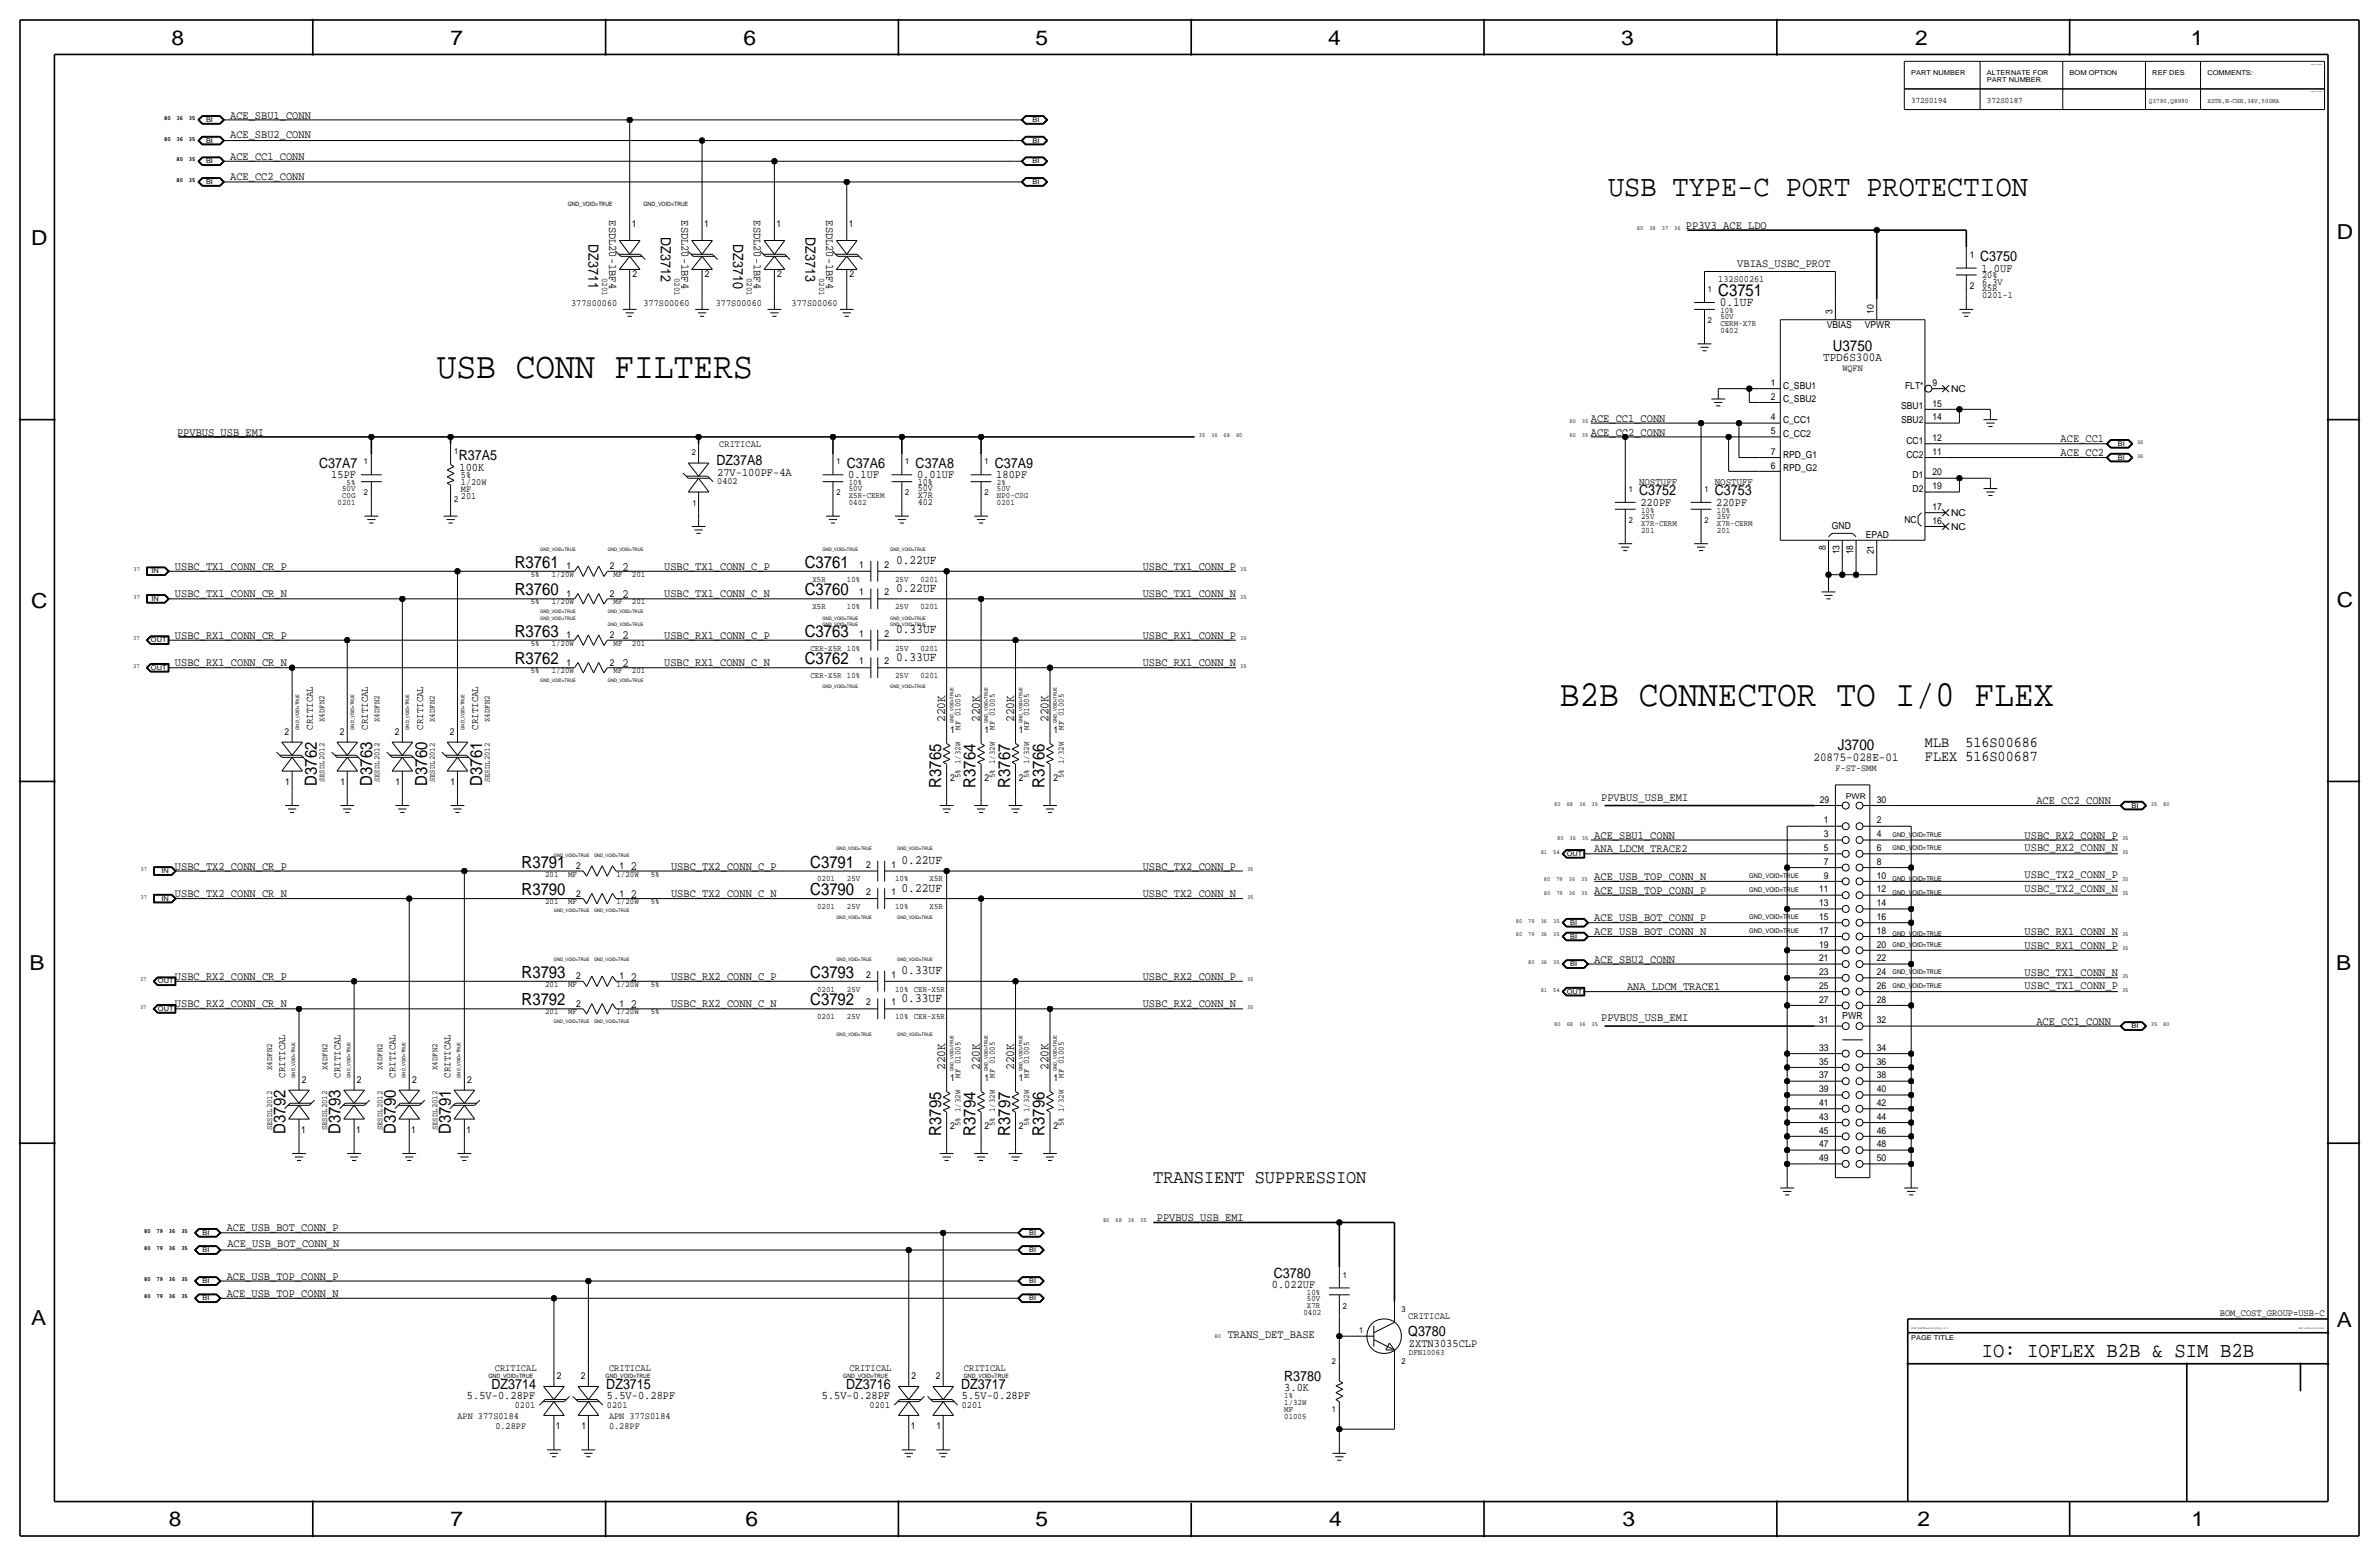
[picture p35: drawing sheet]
<svg xmlns="http://www.w3.org/2000/svg" width="877mm" height="574mm" viewBox="0 0 877 574" stroke-linecap="round" stroke-linejoin="round" font-family="sans-serif">
<defs><g id="words">
<g font-size="13.6">
<text x="161" y="139.4">USB CONN FILTERS</text>
<text x="575.1" y="260.1">B2B CONNECTOR TO I/0 FLEX</text>
</g>
<text font-size="11.1" x="592.8" y="72.1">USB TYPE-C PORT PROTECTION</text>
<text font-size="7.8" x="730.6" y="500.1">IO: IOFLEX B2B &amp; SIM B2B</text>
<g font-size="7.6">
<text x="63.2" y="16.5">8</text>
<text x="166.1" y="16.5">7</text>
<text x="274.1" y="16.5">6</text>
<text x="381.8" y="16.5">5</text>
<text x="489.7" y="16.5">4</text>
<text x="597.7" y="16.5">3</text>
<text x="706.1" y="16.5">2</text>
<text x="807.7" y="16.5">1</text>
<text x="861.6" y="88.1">D</text>
<text x="11.4" y="90.4">D</text>
<text x="11.4" y="224.3">C</text>
<text x="861.6" y="223.8">C</text>
<text x="10.9" y="357.6">B</text>
<text x="861.3" y="357.4">B</text>
<text x="11.4" y="488.4">A</text>
<text x="861.6" y="489.2">A</text>
<text x="62.2" y="562.6">8</text>
<text x="166.1" y="562.6">7</text>
<text x="274.8" y="562.6">6</text>
<text x="381.8" y="562.6">5</text>
<text x="490" y="562.6">4</text>
<text x="598.2" y="562.6">3</text>
<text x="706.9" y="562.6">2</text>
<text x="808" y="562.6">1</text>
</g>
<text font-size="7" x="425.2" y="435.9">TRANSIENT SUPPRESSION</text>
<g font-size="6.2">
<text x="633.5" y="109">C3751</text>
<text x="189.8" y="209.3">R3761</text>
<text x="296.7" y="209.3">C3761</text>
<text x="189.8" y="219.5">R3760</text>
<text x="296.7" y="219.5">C3760</text>
<text x="189.8" y="234.7">R3763</text>
<text x="296.7" y="234.7">C3763</text>
<text x="189.8" y="244.9">R3762</text>
<text x="296.7" y="244.9">C3762</text>
<text x="116.8" y="289.6" transform="rotate(-90 116.8 289.6)">D3762</text>
<text x="137.2" y="289.6" transform="rotate(-90 137.2 289.6)">D3763</text>
<text x="157.5" y="289.6" transform="rotate(-90 157.5 289.6)">D3760</text>
<text x="177.8" y="289.6" transform="rotate(-90 177.8 289.6)">D3761</text>
<text x="347" y="290.3" transform="rotate(-90 347 290.3)">R3765</text>
<text x="359.7" y="290.3" transform="rotate(-90 359.7 290.3)">R3764</text>
<text x="372.4" y="290.3" transform="rotate(-90 372.4 290.3)">R3767</text>
<text x="385.1" y="290.3" transform="rotate(-90 385.1 290.3)">R3766</text>
<text x="192.3" y="319.8">R3791</text>
<text x="298.7" y="319.8">C3791</text>
<text x="192.3" y="329.9">R3790</text>
<text x="298.7" y="329.9">C3790</text>
<text x="192.3" y="360.4">R3793</text>
<text x="298.7" y="360.4">C3793</text>
<text x="192.3" y="370.6">R3792</text>
<text x="298.7" y="370.6">C3792</text>
<text x="105.3" y="417.8" transform="rotate(-90 105.3 417.8)">D3792</text>
<text x="125.6" y="417.8" transform="rotate(-90 125.6 417.8)">D3793</text>
<text x="145.9" y="417.8" transform="rotate(-90 145.9 417.8)">D3790</text>
<text x="166.2" y="417.8" transform="rotate(-90 166.2 417.8)">D3791</text>
<text x="347" y="418.6" transform="rotate(-90 347 418.6)">R3795</text>
<text x="359.7" y="418.6" transform="rotate(-90 359.7 418.6)">R3794</text>
<text x="372.4" y="418.6" transform="rotate(-90 372.4 418.6)">R3797</text>
<text x="385.1" y="418.6" transform="rotate(-90 385.1 418.6)">R3796</text>
</g>
<g font-size="5.6">
<text x="675.7" y="129.3">U3750</text>
<text x="709.7" y="275.3">MLB</text>
<text x="724.6" y="275.3">516S00686</text>
<text x="677.5" y="276.6">J3700</text>
<text x="709.7" y="280.4">FLEX 516S00687</text>
</g>
<g font-size="5.2">
<text x="216.9" y="90" transform="rotate(90 216.9 90)">DZ3711</text>
<text x="243.6" y="87.4" transform="rotate(90 243.6 87.4)">DZ3712</text>
<text x="270.3" y="90" transform="rotate(90 270.3 90)">DZ3710</text>
<text x="296.9" y="87.4" transform="rotate(90 296.9 87.4)">DZ3713</text>
<text x="730" y="96.3">C3750</text>
<text x="117.7" y="172.5">C37A7</text>
<text x="169.2" y="169.7">R37A5</text>
<text x="264.2" y="171.4">DZ37A8</text>
<text x="312.2" y="172.5">C37A6</text>
<text x="337.6" y="172.5">C37A8</text>
<text x="366.8" y="172.5">C37A9</text>
<text x="604.3" y="182.6">C3752</text>
<text x="632.2" y="182.6">C3753</text>
<text x="469.6" y="470.9">C3780</text>
<text x="519.2" y="492.5">Q3780</text>
<text x="473.5" y="509">R3780</text>
<text x="181.2" y="511.8">DZ3714</text>
<text x="223.5" y="511.8">DZ3715</text>
<text x="312" y="511.8">DZ3716</text>
<text x="354.3" y="511.8">DZ3717</text>
</g>
<g font-size="4.7">
<text x="634" y="112.8">0.1UF</text>
<text x="330.3" y="208">0.22UF</text>
<text x="229.4" y="210.3">2</text>
<text x="229.4" y="220.5">2</text>
<text x="330.3" y="218.2">0.22UF</text>
<text x="330.3" y="233.4">0.33UF</text>
<text x="229.4" y="235.7">2</text>
<text x="229.4" y="245.9">2</text>
<text x="330.3" y="243.6">0.33UF</text>
<text x="348.5" y="266.2" transform="rotate(-90 348.5 266.2)">220K</text>
<text x="361.2" y="266.2" transform="rotate(-90 361.2 266.2)">220K</text>
<text x="373.9" y="266.2" transform="rotate(-90 373.9 266.2)">220K</text>
<text x="386.6" y="266.2" transform="rotate(-90 386.6 266.2)">220K</text>
<text x="232.4" y="320.8">2</text>
<text x="332.4" y="318.5">0.22UF</text>
<text x="332.4" y="328.7">0.22UF</text>
<text x="232.4" y="331">2</text>
<text x="332.4" y="359.2">0.33UF</text>
<text x="232.4" y="361.4">2</text>
<text x="232.4" y="371.6">2</text>
<text x="332.4" y="369.3">0.33UF</text>
<text x="348.5" y="394.5" transform="rotate(-90 348.5 394.5)">220K</text>
<text x="361.2" y="394.5" transform="rotate(-90 361.2 394.5)">220K</text>
<text x="373.9" y="394.5" transform="rotate(-90 373.9 394.5)">220K</text>
<text x="386.6" y="394.5" transform="rotate(-90 386.6 394.5)">220K</text>
</g>
<g font-size="4.5">
<text x="672.1" y="133.1">TPD6S300A</text>
<text x="668.6" y="280.4">20875-028E-01</text>
</g>
<g font-size="4.3">
<text x="84.8" y="43.7">ACE_SBU1_CONN</text>
<text x="84.8" y="51">ACE_SBU2_CONN</text>
<text x="84.8" y="58.9">ACE_CC1_CONN</text>
<text x="84.8" y="66.4">ACE_CC2_CONN</text>
<text x="224.5" y="81.2" transform="rotate(90 224.5 81.2)">ESDL20-1BF4</text>
<text x="251.2" y="81.2" transform="rotate(90 251.2 81.2)">ESDL20-1BF4</text>
<text x="277.9" y="81.2" transform="rotate(90 277.9 81.2)">ESDL20-1BF4</text>
<text x="304.5" y="81.2" transform="rotate(90 304.5 81.2)">ESDL20-1BF4</text>
<text x="621.5" y="84.3">PP3V3_ACE_LDO</text>
<text x="640.5" y="98.3">VBIAS_USBC_PROT</text>
<text x="730.5" y="100.1">1.0UF</text>
<text x="586.5" y="155.4">ACE_CC1_CONN</text>
<text x="65.3" y="160.5">PPVBUS_USB_EMI</text>
<text x="586.5" y="160.5">ACE_CC2_CONN</text>
<text x="759.7" y="163.1">ACE_CC1</text>
<text x="169.4" y="173.5">100K</text>
<text x="759.7" y="168.1">ACE_CC2</text>
<text x="122.1" y="176.3">15PF</text>
<text x="264.4" y="175.3">27V-100PF-4A</text>
<text x="312.7" y="176.3">0.1UF</text>
<text x="338.1" y="176.3">0.01UF</text>
<text x="367.3" y="176.3">180PF</text>
<text x="604.8" y="186.4">220PF</text>
<text x="632.7" y="186.4">220PF</text>
<text x="64.5" y="210.1">USBC_TX1_CONN_CR_P</text>
<text x="244.9" y="210.1">USBC_TX1_CONN_C_P</text>
<text x="421.3" y="210.1">USBC_TX1_CONN_P</text>
<text x="64.5" y="220.2">USBC_TX1_CONN_CR_N</text>
<text x="244.9" y="220.2">USBC_TX1_CONN_C_N</text>
<text x="421.3" y="220.2">USBC_TX1_CONN_N</text>
<text x="64.5" y="235.5">USBC_RX1_CONN_CR_P</text>
<text x="244.9" y="235.5">USBC_RX1_CONN_C_P</text>
<text x="421.3" y="235.5">USBC_RX1_CONN_P</text>
<text x="64.5" y="245.6">USBC_RX1_CONN_CR_N</text>
<text x="244.9" y="245.6">USBC_RX1_CONN_C_N</text>
<text x="421.3" y="245.6">USBC_RX1_CONN_N</text>
<text x="590.3" y="295.1">PPVBUS_USB_EMI</text>
<text x="750.7" y="296.4">ACE_CC2_CONN</text>
<text x="587.8" y="309.1">ACE_SBU1_CONN</text>
<text x="746.4" y="309.1">USBC_RX2_CONN_P</text>
<text x="587.8" y="314.2">ANA_LDCM_TRACE2</text>
<text x="746.4" y="313.6">USBC_RX2_CONN_N</text>
<text x="64.5" y="320.5">USBC_TX2_CONN_CR_P</text>
<text x="247.4" y="320.5">USBC_TX2_CONN_C_P</text>
<text x="421.3" y="320.5">USBC_TX2_CONN_P</text>
<text x="746.4" y="323.8">USBC_TX2_CONN_P</text>
<text x="587.8" y="324.4">ACE_USB_TOP_CONN_N</text>
<text x="587.8" y="329.4">ACE_USB_TOP_CONN_P</text>
<text x="746.4" y="328.8">USBC_TX2_CONN_N</text>
<text x="64.5" y="330.7">USBC_TX2_CONN_CR_N</text>
<text x="247.4" y="330.7">USBC_TX2_CONN_C_N</text>
<text x="421.3" y="330.7">USBC_TX2_CONN_N</text>
<text x="587.8" y="339.6">ACE_USB_BOT_CONN_P</text>
<text x="587.8" y="344.7">ACE_USB_BOT_CONN_N</text>
<text x="746.4" y="344.7">USBC_RX1_CONN_N</text>
<text x="746.4" y="349.8">USBC_RX1_CONN_P</text>
<text x="587.8" y="354.8">ACE_SBU2_CONN</text>
<text x="746.4" y="359.9">USBC_TX1_CONN_N</text>
<text x="64.5" y="361.2">USBC_RX2_CONN_CR_P</text>
<text x="247.4" y="361.2">USBC_RX2_CONN_C_P</text>
<text x="421.3" y="361.2">USBC_RX2_CONN_P</text>
<text x="599.8" y="365">ANA_LDCM_TRACE1</text>
<text x="746.4" y="364.4">USBC_TX1_CONN_P</text>
<text x="64.5" y="371.3">USBC_RX2_CONN_CR_N</text>
<text x="247.4" y="371.3">USBC_RX2_CONN_C_N</text>
<text x="421.3" y="371.3">USBC_RX2_CONN_N</text>
<text x="590.3" y="376.4">PPVBUS_USB_EMI</text>
<text x="750.7" y="377.7">ACE_CC1_CONN</text>
<text x="83.6" y="453.6">ACE_USB_BOT_CONN_P</text>
<text x="426.5" y="450.1">PPVBUS_USB_EMI</text>
<text x="83.8" y="459.7">ACE_USB_BOT_CONN_N</text>
<text x="83.6" y="471.7">ACE_USB_TOP_CONN_P</text>
<text x="83.6" y="478">ACE_USB_TOP_CONN_N</text>
<text x="468.9" y="474.7">0.022UF</text>
<text x="452.6" y="493.3">TRANS_DET_BASE</text>
<text x="519.4" y="496.6">ZXTN3035CLP</text>
<text x="172.1" y="515.7">5.5V-0.28PF</text>
<text x="223.8" y="515.7">5.5V-0.28PF</text>
<text x="302.9" y="515.7">5.5V-0.28PF</text>
<text x="354.6" y="515.7">5.5V-0.28PF</text>
<text x="473.5" y="512.8">3.0K</text>
</g>
<g font-size="3.8">
<text x="604.3" y="178.8">NOSTUFF</text>
<text x="632.2" y="178.8">NOSTUFF</text>
<text x="115.3" y="269" transform="rotate(-90 115.3 269)">CRITICAL</text>
<text x="135.6" y="269" transform="rotate(-90 135.6 269)">CRITICAL</text>
<text x="156" y="269" transform="rotate(-90 156 269)">CRITICAL</text>
<text x="176.3" y="269" transform="rotate(-90 176.3 269)">CRITICAL</text>
<text x="105.2" y="397.3" transform="rotate(-90 105.2 397.3)">CRITICAL</text>
<text x="125.5" y="397.3" transform="rotate(-90 125.5 397.3)">CRITICAL</text>
<text x="145.8" y="397.3" transform="rotate(-90 145.8 397.3)">CRITICAL</text>
<text x="166.1" y="397.3" transform="rotate(-90 166.1 397.3)">CRITICAL</text>
</g>
<g font-size="3.6">
<text x="265.2" y="164.8">CRITICAL</text>
<text x="679.2" y="375.7">PWR</text>
<text x="818.4" y="484.9">BOM_COST_GROUP=USB-C</text>
<text x="519.2" y="486.2">CRITICAL</text>
<text x="182.4" y="505.2">CRITICAL</text>
<text x="224.5" y="505.2">CRITICAL</text>
<text x="313.2" y="505.2">CRITICAL</text>
<text x="355.3" y="505.2">CRITICAL</text>
</g>
<g font-size="3.5">
<text x="232.9" y="83.6">1</text>
<text x="259.6" y="83.6">1</text>
<text x="286.3" y="83.6">1</text>
<text x="312.9" y="83.6">1</text>
<text x="726.2" y="95">1</text>
<text x="233.2" y="102.1">2</text>
<text x="259.8" y="102.1">2</text>
<text x="286.5" y="102.1">2</text>
<text x="313.2" y="102.1">2</text>
<text x="633.5" y="103.9">132S00261</text>
<text x="726.2" y="106.4">2</text>
<text x="730.8" y="102.6">20%</text>
<text x="730.8" y="107.4">X5R</text>
<text x="730.8" y="104.9">6.3V</text>
<text x="210.6" y="112.8">377S00060</text>
<text x="237.2" y="112.8">377S00060</text>
<text x="263.9" y="112.8">377S00060</text>
<text x="291.8" y="112.8">377S00060</text>
<text x="730.8" y="110">0201-1</text>
<text x="675.6" y="115.6" transform="rotate(-90 675.6 115.6)">3</text>
<text x="690.9" y="115.6" transform="rotate(-90 690.9 115.6)">10</text>
<text x="673.5" y="120.9">VBIAS</text>
<text x="687.5" y="120.9">VPWR</text>
<text x="679.2" y="136.9">WQFN</text>
<text x="652.8" y="142.2">1</text>
<text x="657.4" y="143.3">C_SBU1</text>
<text x="702.3" y="143.3">FLT*</text>
<text x="712.5" y="142.2">9</text>
<text x="652.8" y="147.3">2</text>
<text x="657.4" y="148.3">C_SBU2</text>
<text x="712.5" y="149.9">15</text>
<text x="719.3" y="144.5">NC</text>
<text x="652.8" y="154.9">4</text>
<text x="657.4" y="156">C_CC1</text>
<text x="700.9" y="156">SBU2</text>
<text x="700.9" y="150.9">SBU1</text>
<text x="712.5" y="154.9">14</text>
<text x="652.8" y="160">5</text>
<text x="657.4" y="161">C_CC2</text>
<text x="652.8" y="167.6">7</text>
<text x="702.9" y="163.6">CC1</text>
<text x="712.5" y="167.6">11</text>
<text x="712.5" y="162.6">12</text>
<text x="652.8" y="172.7">6</text>
<text x="657.4" y="168.7">RPD_G1</text>
<text x="657.4" y="173.7">RPD_G2</text>
<text x="702.9" y="168.7">CC2</text>
<text x="169.9" y="176.3">5%</text>
<text x="169.9" y="178.8">1/20W</text>
<text x="264.4" y="178.6">0402</text>
<text x="338.3" y="178.8">10%</text>
<text x="705.1" y="176.3">D1</text>
<text x="712.5" y="175.3">20</text>
<text x="169.9" y="181.4">MF</text>
<text x="169.9" y="183.9">201</text>
<text x="338.3" y="181.1">50V</text>
<text x="338.3" y="183.6">X7R</text>
<text x="705.1" y="181.4">D2</text>
<text x="712.5" y="180.3">19</text>
<text x="338.3" y="186.2">402</text>
<text x="712.5" y="188">17</text>
<text x="719.3" y="190.2">NC</text>
<text x="675.4" y="194.8">GND</text>
<text x="702.1" y="192.8">NC</text>
<text x="712.5" y="193">16</text>
<text x="719.3" y="195.3">NC</text>
<text x="673.1" y="202.6" transform="rotate(-90 673.1 202.6)">8</text>
<text x="687.9" y="198.1">EPAD</text>
<text x="208.8" y="209.8">1</text>
<text x="224.8" y="209.8">2</text>
<text x="316.8" y="209.3">1</text>
<text x="326.1" y="209.3">2</text>
<text x="678.2" y="204.4" transform="rotate(-90 678.2 204.4)">13</text>
<text x="683.3" y="204.4" transform="rotate(-90 683.3 204.4)">18</text>
<text x="690.9" y="204.4" transform="rotate(-90 690.9 204.4)">21</text>
<text x="208.8" y="220">1</text>
<text x="224.8" y="220">2</text>
<text x="316.8" y="219.5">1</text>
<text x="326.1" y="219.5">2</text>
<text x="208.8" y="235.2">1</text>
<text x="224.8" y="235.2">2</text>
<text x="316.8" y="234.7">1</text>
<text x="326.1" y="234.7">2</text>
<text x="208.8" y="245.4">1</text>
<text x="224.8" y="245.4">2</text>
<text x="316.8" y="244.9">1</text>
<text x="326.1" y="244.9">2</text>
<text x="104.9" y="270.8">2</text>
<text x="125.2" y="270.8">2</text>
<text x="145.6" y="270.8">2</text>
<text x="165.9" y="270.8">2</text>
<text x="350.3" y="270.3">1</text>
<text x="363" y="270.3">1</text>
<text x="375.7" y="270.3">1</text>
<text x="388.4" y="270.3">1</text>
<text x="676.7" y="284.2">F-ST-SMM</text>
<text x="105.2" y="289.3">1</text>
<text x="125.5" y="289.3">1</text>
<text x="145.8" y="289.3">1</text>
<text x="166.1" y="289.3">1</text>
<text x="350.3" y="288">2</text>
<text x="363" y="288">2</text>
<text x="375.7" y="288">2</text>
<text x="388.4" y="288">2</text>
<text x="670.9" y="295.9">29</text>
<text x="691.9" y="295.9">30</text>
<text x="672.4" y="303.5">1</text>
<text x="691.9" y="303.5">2</text>
<text x="672.4" y="308.6">3</text>
<text x="691.9" y="308.6">4</text>
<text x="672.4" y="313.7">5</text>
<text x="691.9" y="313.7">6</text>
<text x="212.4" y="320.3">2</text>
<text x="228.3" y="320.3">1</text>
<text x="319.3" y="319.8">2</text>
<text x="328.7" y="319.8">1</text>
<text x="672.4" y="323.9">9</text>
<text x="672.4" y="318.8">7</text>
<text x="691.9" y="323.9">10</text>
<text x="691.9" y="318.8">8</text>
<text x="319.3" y="329.9">2</text>
<text x="328.7" y="329.9">1</text>
<text x="670.6" y="328.9">11</text>
<text x="691.9" y="328.9">12</text>
<text x="212.4" y="330.5">2</text>
<text x="228.3" y="330.5">1</text>
<text x="670.6" y="334">13</text>
<text x="691.9" y="334">14</text>
<text x="670.6" y="339.1">15</text>
<text x="691.9" y="339.1">16</text>
<text x="670.6" y="344.2">17</text>
<text x="691.9" y="344.2">18</text>
<text x="670.6" y="349.3">19</text>
<text x="691.9" y="349.3">20</text>
<text x="670.6" y="359.4">23</text>
<text x="670.6" y="354.3">21</text>
<text x="691.9" y="359.4">24</text>
<text x="691.9" y="354.3">22</text>
<text x="212.4" y="360.9">2</text>
<text x="228.3" y="360.9">1</text>
<text x="319.3" y="360.4">2</text>
<text x="328.7" y="360.4">1</text>
<text x="670.6" y="364.5">25</text>
<text x="691.9" y="364.5">26</text>
<text x="212.4" y="371.1">2</text>
<text x="228.3" y="371.1">1</text>
<text x="319.3" y="370.6">2</text>
<text x="328.7" y="370.6">1</text>
<text x="670.6" y="369.6">27</text>
<text x="691.9" y="369.6">28</text>
<text x="670.6" y="377.2">31</text>
<text x="691.9" y="377.2">32</text>
<text x="670.6" y="387.4">33</text>
<text x="691.9" y="387.4">34</text>
<text x="670.6" y="392.4">35</text>
<text x="691.9" y="392.4">36</text>
<text x="111.3" y="399">2</text>
<text x="131.6" y="399">2</text>
<text x="151.9" y="399">2</text>
<text x="172.2" y="399">2</text>
<text x="350.3" y="398.5">1</text>
<text x="363" y="398.5">1</text>
<text x="375.7" y="398.5">1</text>
<text x="388.4" y="398.5">1</text>
<text x="670.6" y="397.5">37</text>
<text x="691.9" y="397.5">38</text>
<text x="670.6" y="407.7">41</text>
<text x="670.6" y="402.6">39</text>
<text x="691.9" y="407.7">42</text>
<text x="691.9" y="402.6">40</text>
<text x="670.6" y="412.8">43</text>
<text x="691.9" y="412.8">44</text>
<text x="111" y="417.6">1</text>
<text x="131.3" y="417.6">1</text>
<text x="151.6" y="417.6">1</text>
<text x="172" y="417.6">1</text>
<text x="350.3" y="416.3">2</text>
<text x="363" y="416.3">2</text>
<text x="375.7" y="416.3">2</text>
<text x="388.4" y="416.3">2</text>
<text x="670.6" y="417.8">45</text>
<text x="691.9" y="417.8">46</text>
<text x="670.6" y="422.9">47</text>
<text x="691.9" y="422.9">48</text>
<text x="670.6" y="428">49</text>
<text x="691.9" y="428">50</text>
<text x="205.2" y="508.3">2</text>
<text x="214.1" y="508.3">2</text>
<text x="336" y="508.3">2</text>
<text x="345" y="508.3">2</text>
<text x="189.8" y="518.9">0201</text>
<text x="223.8" y="518.9">0201</text>
<text x="320.6" y="518.9">0201</text>
<text x="354.6" y="518.9">0201</text>
<text x="168.7" y="523">APN 377S0184</text>
<text x="182.6" y="526.8">0.28PF</text>
<text x="205" y="526.8">1</text>
<text x="214.4" y="526.8">1</text>
<text x="224.5" y="526.8">0.28PF</text>
<text x="224.5" y="523">APN 377S0184</text>
<text x="335.8" y="526.8">1</text>
<text x="345.2" y="526.8">1</text>
</g>
<g font-size="3.1">
<text x="704.6" y="37.8">372S0194</text>
<text x="732.5" y="37.8">372S0187</text>
<text x="222" y="102.4" transform="rotate(90 222 102.4)">0201</text>
<text x="248.7" y="102.4" transform="rotate(90 248.7 102.4)">0201</text>
<text x="275.3" y="102.4" transform="rotate(90 275.3 102.4)">0201</text>
<text x="302" y="102.4" transform="rotate(90 302 102.4)">0201</text>
<text x="629.7" y="107.7">1</text>
<text x="629.7" y="119.1">2</text>
<text x="634.2" y="117.6">50V</text>
<text x="634.2" y="115.3">10%</text>
<text x="634.2" y="120.1">CERM-X7R</text>
<text x="634.2" y="122.7">0402</text>
<text x="167.4" y="167.4">1</text>
<text x="255" y="167.9">2</text>
<text x="134.1" y="171.2">1</text>
<text x="308.4" y="171.2">1</text>
<text x="333.8" y="171.2">1</text>
<text x="363" y="171.2">1</text>
<text x="127.8" y="178.8">5%</text>
<text x="312.9" y="178.8">10%</text>
<text x="367.5" y="178.8">2%</text>
<text x="126.1" y="181.1">50V</text>
<text x="126.1" y="183.6">C0G</text>
<text x="134.1" y="182.6">2</text>
<text x="167.4" y="185.2">2</text>
<text x="308.4" y="182.6">2</text>
<text x="312.9" y="181.1">50V</text>
<text x="312.9" y="183.6">X5R-CERM</text>
<text x="333.8" y="182.6">2</text>
<text x="363" y="182.6">2</text>
<text x="367.5" y="183.6">NP0-C0G</text>
<text x="367.5" y="181.1">50V</text>
<text x="600.5" y="181.4">1</text>
<text x="628.4" y="181.4">1</text>
<text x="124.5" y="186.2">0201</text>
<text x="255.3" y="186.4">1</text>
<text x="312.9" y="186.2">0402</text>
<text x="367.5" y="186.2">0201</text>
<text x="605" y="189">10%</text>
<text x="605" y="191.3">25V</text>
<text x="633" y="189">10%</text>
<text x="633" y="191.3">25V</text>
<text x="600.5" y="192.8">2</text>
<text x="605" y="196.3">201</text>
<text x="605" y="193.8">X7R-CERM</text>
<text x="628.4" y="192.8">2</text>
<text x="633" y="196.3">201</text>
<text x="633" y="193.8">X7R-CERM</text>
<text x="195.7" y="212.6">5%</text>
<text x="203.4" y="212.6">1/20W</text>
<text x="226.2" y="212.6">MF</text>
<text x="233" y="212.6">201</text>
<text x="299.5" y="214.4">X5R</text>
<text x="312.2" y="214.4">10%</text>
<text x="330" y="214.4">25V</text>
<text x="339.3" y="214.4">0201</text>
<text x="195.7" y="222.8">5%</text>
<text x="203.4" y="222.8">1/20W</text>
<text x="226.2" y="222.8">MF</text>
<text x="233" y="222.8">201</text>
<text x="299.5" y="224.5">X5R</text>
<text x="312.2" y="224.5">10%</text>
<text x="330" y="224.5">25V</text>
<text x="339.3" y="224.5">0201</text>
<text x="195.7" y="238">5%</text>
<text x="203.4" y="238">1/20W</text>
<text x="226.2" y="238">MF</text>
<text x="233" y="238">201</text>
<text x="298.8" y="239.8">CER-X5R 10%</text>
<text x="330" y="239.8">25V</text>
<text x="339.3" y="239.8">0201</text>
<text x="195.7" y="248.2">5%</text>
<text x="203.4" y="248.2">1/20W</text>
<text x="226.2" y="248.2">MF</text>
<text x="233" y="248.2">201</text>
<text x="298.8" y="249.9">CER-X5R 10%</text>
<text x="330" y="249.9">25V</text>
<text x="339.3" y="249.9">0201</text>
<text x="119.6" y="266.2" transform="rotate(-90 119.6 266.2)">X4DFN2</text>
<text x="140" y="266.2" transform="rotate(-90 140 266.2)">X4DFN2</text>
<text x="160.3" y="266.2" transform="rotate(-90 160.3 266.2)">X4DFN2</text>
<text x="180.6" y="266.2" transform="rotate(-90 180.6 266.2)">X4DFN2</text>
<text x="354.1" y="269" transform="rotate(-90 354.1 269)">MF 01005</text>
<text x="366.8" y="269" transform="rotate(-90 366.8 269)">MF 01005</text>
<text x="379.5" y="269" transform="rotate(-90 379.5 269)">MF 01005</text>
<text x="392.2" y="269" transform="rotate(-90 392.2 269)">MF 01005</text>
<text x="354.1" y="286.8" transform="rotate(-90 354.1 286.8)">5% 1/32W</text>
<text x="366.8" y="286.8" transform="rotate(-90 366.8 286.8)">5% 1/32W</text>
<text x="379.5" y="286.8" transform="rotate(-90 379.5 286.8)">5% 1/32W</text>
<text x="392.2" y="286.8" transform="rotate(-90 392.2 286.8)">5% 1/32W</text>
<text x="201" y="323.1">201</text>
<text x="209.4" y="323.1">MF</text>
<text x="227.3" y="323.1">1/20W</text>
<text x="239.9" y="323.1">5%</text>
<text x="301.2" y="324.9">0201</text>
<text x="312.2" y="324.9">25V</text>
<text x="330" y="324.9">10%</text>
<text x="342.7" y="324.9">X5R</text>
<text x="201" y="333.2">201</text>
<text x="209.4" y="333.2">MF</text>
<text x="227.3" y="333.2">1/20W</text>
<text x="239.9" y="333.2">5%</text>
<text x="301.2" y="335">0201</text>
<text x="312.2" y="335">25V</text>
<text x="330" y="335">10%</text>
<text x="342.7" y="335">X5R</text>
<text x="201" y="363.7">201</text>
<text x="209.4" y="363.7">MF</text>
<text x="227.3" y="363.7">1/20W</text>
<text x="239.9" y="363.7">5%</text>
<text x="301.2" y="365.5">0201</text>
<text x="312.2" y="365.5">25V</text>
<text x="330" y="365.5">10% CER-X5R</text>
<text x="201" y="373.9">201</text>
<text x="209.4" y="373.9">MF</text>
<text x="227.3" y="373.9">1/20W</text>
<text x="239.9" y="373.9">5%</text>
<text x="301.2" y="375.7">0201</text>
<text x="312.2" y="375.7">25V</text>
<text x="330" y="375.7">10% CER-X5R</text>
<text x="100.4" y="394.5" transform="rotate(-90 100.4 394.5)">X4DFN2</text>
<text x="120.7" y="394.5" transform="rotate(-90 120.7 394.5)">X4DFN2</text>
<text x="141" y="394.5" transform="rotate(-90 141 394.5)">X4DFN2</text>
<text x="161.3" y="394.5" transform="rotate(-90 161.3 394.5)">X4DFN2</text>
<text x="354.1" y="397.3" transform="rotate(-90 354.1 397.3)">MF 01005</text>
<text x="366.8" y="397.3" transform="rotate(-90 366.8 397.3)">MF 01005</text>
<text x="379.5" y="397.3" transform="rotate(-90 379.5 397.3)">MF 01005</text>
<text x="392.2" y="397.3" transform="rotate(-90 392.2 397.3)">MF 01005</text>
<text x="354.1" y="415" transform="rotate(-90 354.1 415)">5% 1/32W</text>
<text x="366.8" y="415" transform="rotate(-90 366.8 415)">5% 1/32W</text>
<text x="379.5" y="415" transform="rotate(-90 379.5 415)">5% 1/32W</text>
<text x="392.2" y="415" transform="rotate(-90 392.2 415)">5% 1/32W</text>
<text x="495" y="470.9">1</text>
<text x="481.8" y="477.3">10%</text>
<text x="481.8" y="479.6">50V</text>
<text x="480.6" y="484.6">0402</text>
<text x="481.8" y="482.1">X7R</text>
<text x="495" y="482.3">2</text>
<text x="516.6" y="483.6">3</text>
<text x="501.1" y="491.2">1</text>
<text x="491" y="502.7">2</text>
<text x="516.6" y="502.7">2</text>
<text x="519.4" y="499.6">DFN10063</text>
<text x="473.5" y="515.4">1%</text>
<text x="473.5" y="517.9">1/32W</text>
<text x="473.5" y="520.4">MF</text>
<text x="491" y="520.4">1</text>
<text x="473.5" y="523">01005</text>
</g>
<g font-size="3">
<text x="119.6" y="288.3" transform="rotate(-90 119.6 288.3)">SESDL2012</text>
<text x="140" y="288.3" transform="rotate(-90 140 288.3)">SESDL2012</text>
<text x="160.3" y="288.3" transform="rotate(-90 160.3 288.3)">SESDL2012</text>
<text x="180.6" y="288.3" transform="rotate(-90 180.6 288.3)">SESDL2012</text>
<text x="100.3" y="416.6" transform="rotate(-90 100.3 416.6)">SESDL2012</text>
<text x="120.6" y="416.6" transform="rotate(-90 120.6 416.6)">SESDL2012</text>
<text x="141" y="416.6" transform="rotate(-90 141 416.6)">SESDL2012</text>
<text x="161.3" y="416.6" transform="rotate(-90 161.3 416.6)">SESDL2012</text>
</g>
<text font-size="2.9" x="680.5" y="294.4">PWR</text>
<g font-size="2.5">
<text x="704.6" y="27.7">PART NUMBER</text>
<text x="732.5" y="27.7">ALTERNATE FOR</text>
<text x="763" y="27.7">BOM OPTION</text>
<text x="793.5" y="27.7">REF DES</text>
<text x="813.8" y="27.7">COMMENTS:</text>
<text x="732.5" y="30.2">PART NUMBER</text>
<text x="792.2" y="37.8">Q3790,Q8990</text>
<text x="813.8" y="37.8">XSTR,N-CHN,34V,500MA</text>
<text x="75.9" y="45">BI</text>
<text x="380.7" y="45">BI</text>
<text x="75.9" y="52.6">BI</text>
<text x="380.7" y="52.6">BI</text>
<text x="75.9" y="60.2">BI</text>
<text x="380.7" y="60.2">BI</text>
<text x="75.9" y="67.8">BI</text>
<text x="380.7" y="67.8">BI</text>
<text x="780.7" y="164.3">BI</text>
<text x="780.7" y="169.4">BI</text>
<text x="55.9" y="211.3">IN</text>
<text x="55.9" y="221.5">IN</text>
<text x="55.6" y="236.7">OUT</text>
<text x="55.6" y="246.9">OUT</text>
<text x="785.8" y="297.7">BI</text>
<text x="577.6" y="315.5">OUT</text>
<text x="59.5" y="321.8">IN</text>
<text x="59.5" y="332">IN</text>
<text x="578.9" y="340.9">BI</text>
<text x="578.9" y="345.9">BI</text>
<text x="578.9" y="356.1">BI</text>
<text x="58.2" y="362.5">OUT</text>
<text x="577.6" y="366.3">OUT</text>
<text x="58.2" y="372.6">OUT</text>
<text x="785.8" y="379">BI</text>
<text x="74.7" y="455.2">BI</text>
<text x="379.4" y="455.2">BI</text>
<text x="74.7" y="461.5">BI</text>
<text x="379.4" y="461.5">BI</text>
<text x="74.7" y="472.9">BI</text>
<text x="379.4" y="472.9">BI</text>
<text x="74.7" y="479.3">BI</text>
<text x="379.4" y="479.3">BI</text>
<text x="704.6" y="493.8">PAGE TITLE</text>
</g>
<g font-size="2.4">
<text x="697.7" y="308.4">GND_VOID=TRUE</text>
<text x="697.7" y="313.4">GND_VOID=TRUE</text>
<text x="644.9" y="323.6">GND_VOID=TRUE</text>
<text x="644.9" y="328.7">GND_VOID=TRUE</text>
<text x="697.7" y="329.9">GND_VOID=TRUE</text>
<text x="697.7" y="324.9">GND_VOID=TRUE</text>
<text x="644.9" y="338.8">GND_VOID=TRUE</text>
<text x="644.9" y="343.9">GND_VOID=TRUE</text>
<text x="697.7" y="345.2">GND_VOID=TRUE</text>
<text x="697.7" y="349">GND_VOID=TRUE</text>
<text x="697.7" y="359.2">GND_VOID=TRUE</text>
<text x="697.7" y="364.2">GND_VOID=TRUE</text>
</g>
<g font-size="2.3">
<text x="60.5" y="44.2">80</text>
<text x="65.1" y="44.2">36</text>
<text x="69.6" y="44.2">35</text>
<text x="60.5" y="51.8">80</text>
<text x="65.1" y="51.8">36</text>
<text x="69.6" y="51.8">35</text>
<text x="65.1" y="59.4">80</text>
<text x="69.6" y="59.4">35</text>
<text x="65.1" y="67.1">80</text>
<text x="69.6" y="67.1">35</text>
<text x="603.5" y="84.8">80</text>
<text x="608.1" y="84.8">38</text>
<text x="612.6" y="84.8">37</text>
<text x="617.2" y="84.8">36</text>
<text x="578.6" y="156">80</text>
<text x="583.2" y="156">35</text>
<text x="442" y="161">35</text>
<text x="446.5" y="161">36</text>
<text x="451.1" y="161">68</text>
<text x="455.7" y="161">80</text>
<text x="578.6" y="161">80</text>
<text x="583.2" y="161">35</text>
<text x="787.9" y="163.6">36</text>
<text x="787.9" y="168.7">36</text>
<text x="49.2" y="210.6">37</text>
<text x="457.2" y="210.6">35</text>
<text x="49.2" y="220.7">37</text>
<text x="457.2" y="220.7">35</text>
<text x="49.1" y="236">37</text>
<text x="457.2" y="236">35</text>
<text x="49.1" y="246.1">37</text>
<text x="457.2" y="246.1">35</text>
<text x="573" y="296.9">80</text>
<text x="577.6" y="296.9">68</text>
<text x="582.2" y="296.9">36</text>
<text x="586.7" y="296.9">35</text>
<text x="792.9" y="296.9">35</text>
<text x="797.5" y="296.9">80</text>
<text x="574" y="309.6">80</text>
<text x="578.6" y="309.6">36</text>
<text x="583.2" y="309.6">35</text>
<text x="782.3" y="309.6">35</text>
<text x="568" y="314.7">81</text>
<text x="572.6" y="314.7">54</text>
<text x="782.3" y="314.7">35</text>
<text x="51.8" y="321.1">37</text>
<text x="459.7" y="321.1">35</text>
<text x="569.2" y="324.9">80</text>
<text x="569.2" y="329.9">80</text>
<text x="573.8" y="324.9">79</text>
<text x="573.8" y="329.9">79</text>
<text x="578.4" y="324.9">36</text>
<text x="578.4" y="329.9">36</text>
<text x="582.9" y="324.9">35</text>
<text x="582.9" y="329.9">35</text>
<text x="782.3" y="324.9">35</text>
<text x="782.3" y="329.9">35</text>
<text x="51.8" y="331.2">37</text>
<text x="459.7" y="331.2">35</text>
<text x="558.9" y="340.1">80</text>
<text x="563.4" y="340.1">79</text>
<text x="568" y="340.1">36</text>
<text x="572.6" y="340.1">35</text>
<text x="558.9" y="345.2">80</text>
<text x="563.4" y="345.2">79</text>
<text x="568" y="345.2">36</text>
<text x="572.6" y="345.2">35</text>
<text x="782.3" y="345.2">35</text>
<text x="782.3" y="350.3">35</text>
<text x="563.4" y="355.3">80</text>
<text x="568" y="355.3">36</text>
<text x="572.6" y="355.3">35</text>
<text x="51.6" y="361.7">37</text>
<text x="459.7" y="361.7">35</text>
<text x="568" y="365.5">81</text>
<text x="572.6" y="365.5">54</text>
<text x="782.3" y="360.4">35</text>
<text x="782.3" y="365.5">35</text>
<text x="51.6" y="371.9">37</text>
<text x="459.7" y="371.9">35</text>
<text x="573" y="378.2">80</text>
<text x="577.6" y="378.2">68</text>
<text x="582.2" y="378.2">36</text>
<text x="586.7" y="378.2">35</text>
<text x="792.9" y="378.2">35</text>
<text x="797.5" y="378.2">80</text>
<text x="53.1" y="454.4">80</text>
<text x="57.7" y="454.4">79</text>
<text x="62.3" y="454.4">36</text>
<text x="66.9" y="454.4">35</text>
<text x="406.7" y="450.6">80</text>
<text x="411.2" y="450.6">68</text>
<text x="415.8" y="450.6">36</text>
<text x="420.4" y="450.6">35</text>
<text x="53.1" y="460.8">80</text>
<text x="57.7" y="460.8">79</text>
<text x="62.3" y="460.8">36</text>
<text x="66.9" y="460.8">35</text>
<text x="53.1" y="472.2">80</text>
<text x="57.7" y="472.2">79</text>
<text x="62.3" y="472.2">36</text>
<text x="66.9" y="472.2">35</text>
<text x="53.1" y="478.5">80</text>
<text x="57.7" y="478.5">79</text>
<text x="62.3" y="478.5">36</text>
<text x="66.9" y="478.5">35</text>
<text x="447.8" y="493.3">80</text>
</g>
<g font-size="2.2">
<text x="209.3" y="75.9">GND_VOID=TRUE</text>
<text x="237.2" y="75.9">GND_VOID=TRUE</text>
<text x="180.1" y="507.7">GND_VOID=TRUE</text>
<text x="223.3" y="507.7">GND_VOID=TRUE</text>
<text x="310.9" y="507.7">GND_VOID=TRUE</text>
<text x="355.3" y="507.7">GND_VOID=TRUE</text>
</g>
<g font-size="1.7">
<text x="199.1" y="202.9">GND_VOID=TRUE</text>
<text x="224.1" y="202.9">GND_VOID=TRUE</text>
<text x="303.3" y="202.9">GND_VOID=TRUE</text>
<text x="328.2" y="202.9">GND_VOID=TRUE</text>
<text x="199.1" y="225.8">GND_VOID=TRUE</text>
<text x="224.1" y="225.8">GND_VOID=TRUE</text>
<text x="199.1" y="228.3">GND_VOID=TRUE</text>
<text x="224.1" y="230.9">GND_VOID=TRUE</text>
<text x="303.3" y="228.3">GND_VOID=TRUE</text>
<text x="303.3" y="230.9">GND_VOID=TRUE</text>
<text x="328.2" y="228.3">GND_VOID=TRUE</text>
<text x="328.2" y="230.9">GND_VOID=TRUE</text>
<text x="199.1" y="251.2">GND_VOID=TRUE</text>
<text x="224.1" y="251.2">GND_VOID=TRUE</text>
<text x="303.3" y="253.7">GND_VOID=TRUE</text>
<text x="328.2" y="253.7">GND_VOID=TRUE</text>
<text x="110.2" y="269" transform="rotate(-90 110.2 269)">GND_VOID=TRUE</text>
<text x="130.6" y="269" transform="rotate(-90 130.6 269)">GND_VOID=TRUE</text>
<text x="150.9" y="269" transform="rotate(-90 150.9 269)">GND_VOID=TRUE</text>
<text x="171.2" y="269" transform="rotate(-90 171.2 269)">GND_VOID=TRUE</text>
<text x="351.5" y="266.4" transform="rotate(-90 351.5 266.4)">GND_VOID=TRUE</text>
<text x="364.2" y="266.4" transform="rotate(-90 364.2 266.4)">GND_VOID=TRUE</text>
<text x="376.9" y="266.4" transform="rotate(-90 376.9 266.4)">GND_VOID=TRUE</text>
<text x="389.6" y="266.4" transform="rotate(-90 389.6 266.4)">GND_VOID=TRUE</text>
<text x="204.2" y="316">GND_VOID=TRUE</text>
<text x="219" y="316">GND_VOID=TRUE</text>
<text x="308.4" y="313.4">GND_VOID=TRUE</text>
<text x="330.8" y="313.4">GND_VOID=TRUE</text>
<text x="204.2" y="336.3">GND_VOID=TRUE</text>
<text x="219" y="336.3">GND_VOID=TRUE</text>
<text x="308.4" y="338.8">GND_VOID=TRUE</text>
<text x="330.8" y="338.8">GND_VOID=TRUE</text>
<text x="204.2" y="354.1">GND_VOID=TRUE</text>
<text x="219" y="354.1">GND_VOID=TRUE</text>
<text x="308.4" y="354.1">GND_VOID=TRUE</text>
<text x="330.8" y="354.1">GND_VOID=TRUE</text>
<text x="204.2" y="376.9">GND_VOID=TRUE</text>
<text x="219" y="376.9">GND_VOID=TRUE</text>
<text x="308.4" y="382">GND_VOID=TRUE</text>
<text x="330.8" y="382">GND_VOID=TRUE</text>
<text x="351.5" y="394.7" transform="rotate(-90 351.5 394.7)">GND_VOID=TRUE</text>
<text x="364.2" y="394.7" transform="rotate(-90 364.2 394.7)">GND_VOID=TRUE</text>
<text x="376.9" y="394.7" transform="rotate(-90 376.9 394.7)">GND_VOID=TRUE</text>
<text x="389.6" y="394.7" transform="rotate(-90 389.6 394.7)">GND_VOID=TRUE</text>
<text x="108.9" y="397.3" transform="rotate(-90 108.9 397.3)">GND_VOID=TRUE</text>
<text x="129.2" y="397.3" transform="rotate(-90 129.2 397.3)">GND_VOID=TRUE</text>
<text x="149.5" y="397.3" transform="rotate(-90 149.5 397.3)">GND_VOID=TRUE</text>
<text x="169.8" y="397.3" transform="rotate(-90 169.8 397.3)">GND_VOID=TRUE</text>
</g>
<text font-size="1" x="704.6" y="490">SYNC_MASTER=J518_MLB_4.0.2</text>
<text font-size=".9" x="847.3" y="490">SYNC_DATE=08/20/2020</text>
<g font-size=".4">
<text x="851.9" y="23.9">TABLE_ALT_HEAD</text>
<text x="851.9" y="34">TABLE_ALT_ITEM</text>
</g>
</g></defs>
<g fill="none" stroke="#000" stroke-width=".37">
<path d="M702.1 22.6v10.2zM702.1 22.6h154.9zM702.1 32.8h154.9zM702.1 32.8v7.6zM730 22.6v10.2zM730 32.8v7.6zM760.5 22.6v10.2zM760.5 32.8v7.6zM791 22.6v10.2zM791 32.8v7.6zM811.3 22.6v10.2zM811.3 32.8v7.6z"/>
<path d="M857 22.6v10.2zM857 32.8v7.6zM72.9 44.2l1.6-1.6zM72.9 44.2l1.6 1.6zM72.9 59.4l1.6-1.5zM72.9 59.4l1.6 1.6zM72.9 51.8l1.6-1.6zM72.9 51.8l1.6 1.6zM73.1 44.2l1.5 1.5zM73.1 59.4l1.5 1.5zM73.1 51.8l1.5 1.5zM73.3 44.2l1.3 1.4z"/>
<path d="M73.3 59.4l1.3 1.4zM73.3 51.8l1.3 1.4zM73.4 44.2l1.3-1.3zM73.4 44.2l1.3 1.3zM73.4 59.4l1.3-1.2zM73.4 59.4l1.3 1.3zM73.4 51.8l1.3-1.3zM73.4 51.8l1.3 1.3zM74.5 45.8h6.7zM74.5 42.6h6.7zM74.5 57.9h6.7zM74.5 53.4h6.7z"/>
<path d="M74.5 50.2h6.7zM74.6 42.7l-1.5 1.5zM74.6 45.7h6.5zM74.6 42.7h6.5zM74.6 58l-1.5 1.4zM74.6 58h6.5zM74.6 50.3l-1.5 1.5zM74.6 53.3h6.5zM74.6 50.3h6.5zM74.6 42.8l-1.3 1.4zM74.6 45.6h6.5zM74.6 42.8h6.5z"/>
<path d="M74.6 58.1l-1.3 1.3zM74.6 58.1h6.5zM74.6 50.4l-1.3 1.4zM74.6 53.2h6.5zM74.6 50.4h6.5zM74.7 45.5h6.3zM74.7 42.9h6.3zM74.7 58.2h6.3zM74.7 53.1h6.3zM74.7 50.5h6.3zM81 45.5l1.3-1.3zM81 42.9l1.3 1.3z"/>
<path d="M81 58.2l1.3 1.2zM81 53.1l1.3-1.3zM81 50.5l1.3 1.3zM81.1 42.8l1.3 1.4zM81.1 58.1l1.3 1.3zM81.1 50.4l1.3 1.4zM81.1 42.7l1.5 1.5zM81.1 58l1.5 1.4zM81.1 50.3l1.5 1.5zM81.2 45.8l1.6-1.6zM81.2 42.6l1.6 1.6zM81.2 57.9l1.6 1.5z"/>
<path d="M81.2 53.4l1.6-1.6zM81.2 50.2l1.6 1.6zM82.3 44.2h2.5zM82.3 59.4h2.5zM82.3 51.8h2.5zM82.4 44.2l-1.3 1.4zM82.4 59.4l-1.3 1.4zM82.4 51.8l-1.3 1.4zM82.6 44.2l-1.5 1.5zM82.6 59.4l-1.5 1.5zM82.6 51.8l-1.5 1.5zM84.8 51.8h174z"/>
<path d="M84.8 44.2h147.4zM84.8 59.4h200.7zM232.2 44.2v36.8zM232.2 44.2h142.2zM258.8 51.8v29.2zM258.8 51.8h115.6zM285.5 59.4v21.6zM285.5 59.4h88.9zM374.4 44.2h2.5zM374.4 51.8h2.5zM374.4 59.4h2.5zM376.5 44.2l1.6 1.6z"/>
<path d="M376.5 44.2l1.6-1.6zM376.5 51.8l1.6 1.6zM376.5 51.8l1.6-1.6zM376.5 59.4l1.6 1.6zM376.5 59.4l1.6-1.5zM376.6 44.2l1.5 1.5zM376.6 51.8l1.5 1.5zM376.6 59.4l1.5 1.5zM376.8 44.2l1.4 1.4zM376.8 51.8l1.4 1.4zM376.8 59.4l1.4 1.4zM376.9 44.2l1.3 1.3z"/>
<path d="M376.9 44.2l1.3-1.3zM376.9 51.8l1.3 1.3zM376.9 51.8l1.3-1.3zM376.9 59.4l1.3 1.3zM376.9 59.4l1.3-1.2zM378.1 45.8h6.6zM378.1 42.6h6.6zM378.1 53.4h6.6zM378.1 50.2h6.6zM378.1 57.9h6.6zM378.1 45.7h6.6zM378.1 42.7h6.6z"/>
<path d="M378.1 42.7l-1.5 1.5zM378.1 53.3h6.6zM378.1 50.3h6.6zM378.1 50.3l-1.5 1.5zM378.1 58h6.6zM378.1 58l-1.5 1.4zM378.2 45.6h6.4zM378.2 42.8h6.4zM378.2 42.8l-1.4 1.4zM378.2 53.2h6.4zM378.2 50.4h6.4zM378.2 50.4l-1.4 1.4z"/>
<path d="M378.2 58.1h6.4zM378.2 58.1l-1.4 1.3zM378.2 45.5h6.4zM378.2 42.9h6.4zM378.2 53.1h6.4zM378.2 50.5h6.4zM378.2 58.2h6.4zM384.6 42.9l1.2 1.3zM384.6 45.5l1.2-1.3zM384.6 50.5l1.2 1.3zM384.6 53.1l1.2-1.3zM384.6 58.2l1.2 1.2z"/>
<path d="M384.6 42.8l1.4 1.4zM384.6 45.6l1.4-1.4zM384.6 50.4l1.4 1.4zM384.6 53.2l1.4-1.4zM384.6 58.1l1.4 1.3zM384.7 42.7l1.4 1.5zM384.7 50.3l1.4 1.5zM384.7 58l1.4 1.4zM384.7 42.6l1.6 1.6zM384.7 45.8l1.6-1.6zM384.7 50.2l1.6 1.6zM384.7 53.4l1.6-1.6z"/>
<path d="M384.7 57.9l1.6 1.5zM386.1 44.2l-1.4 1.5zM386.1 51.8l-1.4 1.5zM386.1 59.4l-1.4 1.5zM702.1 40.4h154.9zM72.9 67.1l1.6-1.6zM72.9 67.1l1.6 1.5zM73.1 67.1l1.5 1.4zM73.3 67.1l1.3 1.3zM73.4 67.1l1.3-1.3zM73.4 67.1l1.3 1.2zM74.5 61h6.7z"/>
<path d="M74.5 68.6h6.7zM74.5 65.5h6.7zM74.6 60.9h6.5zM74.6 65.6l-1.5 1.5zM74.6 68.5h6.5zM74.6 65.6h6.5zM74.6 60.8h6.5zM74.6 65.7l-1.3 1.4zM74.6 68.4h6.5zM74.6 65.7h6.5zM74.7 60.7h6.3zM74.7 68.3h6.3z"/>
<path d="M74.7 65.8h6.3zM81 60.7l1.3-1.3zM81 65.8l1.3 1.3zM81.1 65.7l1.3 1.4zM81.1 65.6l1.5 1.5zM81.2 61l1.6-1.6zM81.2 68.6l1.6-1.5zM81.2 65.5l1.6 1.6zM82.3 67.1l-1.3 1.2zM82.3 67.1h2.5zM82.4 67.1l-1.3 1.3zM82.6 67.1l-1.5 1.4z"/>
<path d="M84.8 67.1h227.4zM312.2 67.1v13.9zM312.2 67.1h62.2zM374.4 67.1h2.5zM376.5 67.1l1.6 1.5zM376.5 67.1l1.6-1.6zM376.6 67.1l1.5 1.4zM376.8 67.1l1.4 1.3zM376.8 67.1l1.4-1.4zM376.9 67.1l1.3 1.2zM376.9 67.1l1.3-1.3zM378.1 61h6.6z"/>
<path d="M378.1 68.6h6.6zM378.1 65.5h6.6zM378.1 60.9h6.6zM378.1 68.5h6.6zM378.1 65.6h6.6zM378.1 65.6l-1.5 1.5zM378.2 60.8h6.4zM378.2 68.4h6.4zM378.2 65.7h6.4zM378.2 60.7h6.4zM378.2 68.3h6.4zM378.2 65.8h6.4z"/>
<path d="M384.6 60.7l1.2-1.3zM384.6 65.8l1.2 1.3zM384.6 68.3l1.2-1.2zM384.6 60.8l1.4-1.4zM384.6 65.7l1.4 1.4zM384.6 68.4l1.4-1.3zM384.7 65.6l1.4 1.5zM384.7 61l1.6-1.6zM384.7 65.5l1.6 1.6zM384.7 68.6l1.6-1.5zM386.1 67.1l-1.4 1.4zM226.8 92.5l2.1 2z"/>
<path d="M228.1 93.7h7.9zM228.3 88.6h7.7zM228.3 99.3h7.7zM228.3 88.6l3.9 5.1zM228.9 94.5h7.8zM232.2 99.3v7.1zM232.2 94.5l3.8 4.8zM232.2 94.5l-3.9 4.8zM232.2 81v7.6zM236 93.7l1.9 2zM236 88.6l-3.8 5.1zM253.5 92.5l2 2z"/>
<path d="M254.8 93.7h7.8zM255 88.6h7.6zM255 99.3h7.6zM255 88.6l3.8 5.1zM255.5 94.5h7.9zM258.8 99.3v7.1zM258.8 94.5l3.8 4.8zM258.8 94.5l-3.8 4.8zM258.8 81v7.6zM262.6 93.7l2 2zM262.6 88.6l-3.8 5.1zM280.2 92.5l2 2z"/>
<path d="M281.4 93.7h7.9zM281.7 88.6h7.6zM281.7 99.3h7.6zM281.7 88.6l3.8 5.1zM282.2 94.5h7.9zM285.5 99.3v7.1zM285.5 94.5l3.8 4.8zM285.5 94.5l-3.8 4.8zM285.5 81v7.6zM289.3 93.7l1.9 2zM289.3 88.6l-3.8 5.1zM306.8 92.5l2.1 2z"/>
<path d="M308.1 93.7h7.9zM308.4 88.6h7.6zM308.4 99.3h7.6zM308.4 88.6l3.8 5.1zM308.9 94.5h7.8zM312.2 99.3v7.1zM312.2 94.5l3.8 4.8zM312.2 94.5l-3.8 4.8zM312.2 81v7.6zM316 93.7l1.9 2zM316 88.6l-3.8 5.1zM721.1 98.8h7.6z"/>
<path d="M724.9 91.2v7.6zM229.6 114h5.1zM230.6 115.3h3.1zM231.4 116.6h1.5zM232.2 106.4v5.1zM232.2 111.5v2.5zM256.3 114h5.1zM257.3 115.3h3zM258.1 116.6h1.5zM258.8 106.4v5.1zM258.8 111.5v2.5zM283 114h5z"/>
<path d="M284 115.3h3zM284.7 116.6h1.6zM285.5 106.4v5.1zM285.5 111.5v2.5zM309.6 114h5.1zM310.6 115.3h3.1zM311.4 116.6h1.5zM312.2 106.4v5.1zM312.2 111.5v2.5zM624.6 111.5h7.6zM624.6 114h7.6zM628.4 100.1v3.8z"/>
<path d="M628.4 100.1h48.3zM628.4 103.9v7.6zM628.4 114v7.7zM656.3 117.9v81.2zM656.3 117.9h53.4zM676.7 100.1v10.1zM676.7 110.2v7.7zM691.9 110.2v7.7zM709.7 117.9v81.2zM721.1 101.3h7.6zM722.4 114h5.1zM723.4 115.3h3z"/>
<path d="M724.2 116.6h1.5zM724.9 109v2.5zM724.9 111.5v2.5zM724.9 101.3v7.7zM625.9 126.7h5zM626.9 128h3zM627.6 129.3h1.6zM628.4 121.7v2.5zM628.4 124.2v2.5zM586.5 156h40.6zM627.1 156h14zM627.1 156v21.5z"/>
<path d="M630.9 147.1h5.1zM632 148.3h3zM632.7 149.6h1.5zM633.5 143.3h11.4zM633.5 143.3v1.2zM633.5 144.5v2.6zM641.1 156v12.7zM641.1 156h7.6zM644.9 148.3h3.8zM644.9 143.3v5zM644.9 143.3h3.8zM648.7 143.3h7.6z"/>
<path d="M648.7 156h7.6zM648.7 148.3h7.6zM709.7 156h7.6zM709.7 150.9h7.6zM712.3 143.3h5zM716 142l2.6 2.5zM717.3 156h5.1zM717.3 150.9h5.1zM718.6 142l-2.6 2.5zM722.4 150.9v5.1zM722.4 150.9h11.4zM731.3 154.7h5z"/>
<path d="M732.3 156h3zM733 157.2h1.6zM733.8 150.9v1.2zM733.8 152.1v2.6zM133.1 175h7.6zM133.1 177.5h7.6zM136.9 167.4v7.6zM136.9 177.5v7.7zM164.8 178.1l1.3 .7zM164.8 178.1l2.6-1.1zM164.8 175.8l2.6 1.2zM164.8 175.8l2.6-1.3z"/>
<path d="M164.8 173.2l2.6 1.3zM164.8 173.2l2.6-1.2zM166.1 178.8v7.6zM166.1 163.6v7.6zM166.1 171.2l1.3 .8zM251.8 174.3l1.9 2zM253 175.5h7.9zM253.7 170.7h7.7zM253.7 176.3h7.9zM253.7 170.7l3.9 4.8zM257.6 163.6v7.1zM257.6 176.3l-3.9 5.1z"/>
<path d="M257.6 176.3l3.8 5.1zM260.9 175.5l2 2zM261.4 170.7l-3.8 4.8zM303.3 175h7.6zM303.3 177.5h7.6zM307.1 167.4v7.6zM307.1 177.5v7.7zM328.7 175h7.6zM328.7 177.5h7.6zM332.5 167.4v7.6zM332.5 177.5v7.7zM357.9 175h7.6z"/>
<path d="M357.9 177.5h7.6zM361.7 167.4v7.6zM361.7 177.5v7.7zM586.5 161h12.7zM599.2 161h38.1zM599.2 161v16.5zM599.2 177.5v7.7zM627.1 177.5v7.7zM637.3 173.7h11.4zM637.3 161v12.7zM637.3 161h11.4zM641.1 168.7h7.6z"/>
<path d="M648.7 168.7h7.6zM648.7 161h7.6zM648.7 173.7h7.6zM709.7 163.6h7.6zM709.7 168.7h7.6zM709.7 176.3h7.6zM717.3 168.7h57.1zM717.3 163.6h57.1zM717.3 176.3h5.1zM722.4 176.3v5.1zM722.4 176.3h11.4zM733.8 176.3v1.2z"/>
<path d="M733.8 177.5v2.6zM774.4 168.7h2.6zM774.4 163.6h2.6zM776.5 168.7l1.6 1.5zM776.5 168.7l1.6-1.6zM776.5 163.6l1.6 1.5zM776.5 163.6l1.6-1.6zM776.7 168.7l1.5 1.4zM776.7 163.6l1.5 1.5zM776.8 168.7l1.4 1.3zM776.8 168.7l1.4-1.4zM776.8 163.6l1.4 1.3z"/>
<path d="M777 168.7l1.3 1.2zM777 168.7l1.3-1.3zM777 163.6l1.3 1.2zM777 163.6l1.3-1.3zM778.1 170.2h6.7zM778.1 167.1h6.7zM778.1 165.1h6.7zM778.1 162h6.7zM778.2 170.1h6.5zM778.2 167.2h6.5zM778.2 167.2l-1.5 1.5zM778.2 165.1h6.5z"/>
<path d="M778.2 162.1h6.5zM778.2 162.1l-1.5 1.5zM778.2 170h6.5zM778.2 167.3h6.5zM778.2 164.9h6.5zM778.2 162.2h6.5zM778.2 162.2l-1.4 1.4zM778.3 169.9h6.3zM778.3 167.4h6.3zM778.3 164.8h6.3zM778.3 162.3h6.3zM784.6 167.4l1.3 1.3z"/>
<path d="M784.6 162.3l1.3 1.3zM784.7 167.3l1.3 1.4zM784.7 170l1.3-1.3zM784.7 162.2l1.3 1.4zM784.7 164.9l1.3-1.3zM784.7 167.2l1.5 1.5zM784.7 162.1l1.5 1.5zM784.8 167.1l1.5 1.6zM784.8 170.2l1.5-1.5zM784.8 162l1.5 1.6zM784.8 165.1l1.5-1.5zM785.9 168.7l-1.3 1.2z"/>
<path d="M785.9 163.6l-1.3 1.2zM786.2 168.7l-1.5 1.4zM786.2 163.6l-1.5 1.5zM134.4 190.2h5zM135.4 191.5h3zM136.1 192.8h1.6zM136.9 185.2v2.5zM136.9 187.7v2.5zM163.6 190.2h5.1zM164.6 191.5h3zM165.4 192.8h1.5zM166.1 186.4v1.3z"/>
<path d="M166.1 187.7v2.5zM253.7 181.4h7.7zM255 194.1h5.1zM256 195.3h3.1zM256.8 196.6h1.5zM257.6 189v2.5zM257.6 181.4v7.6zM257.6 191.5v2.6zM304.5 190.2h5.1zM305.6 191.5h3zM306.3 192.8h1.5zM307.1 185.2v2.5z"/>
<path d="M307.1 187.7v2.5zM329.9 190.2h5.1zM331 191.5h3zM331.7 192.8h1.5zM332.5 185.2v2.5zM332.5 187.7v2.5zM359.2 190.2h5zM360.2 191.5h3zM360.9 192.8h1.6zM361.7 185.2v2.5zM361.7 187.7v2.5zM595.4 185.2h7.6z"/>
<path d="M595.4 187.7h7.6zM599.2 195.3v2.6zM599.2 187.7v7.6zM599.2 197.9v2.5zM623.3 185.2h7.6zM623.3 187.7h7.6zM627.1 195.3v2.6zM627.1 187.7v7.6zM627.1 197.9v2.5zM656.3 199.1h53.4zM674.1 199.1v7.7zM674.1 197.9l1.3-1.3z"/>
<path d="M675.4 196.6h7.6zM679.2 199.1v7.7zM683 196.6l1.3 1.3zM684.3 199.1v7.7zM691.9 199.1v7.7zM707.1 192.8l1.3 1.3zM707.1 190.2v2.6zM708.4 189l-1.3 1.2zM709.7 189h7.6zM709.7 194.1h7.6zM709.7 181.4h7.6zM716 192.8l2.6 2.5z"/>
<path d="M716 187.7l2.6 2.5zM717.3 181.4h5.1zM718.6 192.8l-2.6 2.5zM718.6 187.7l-2.6 2.5zM731.3 180.1h5zM732.3 181.4h3zM733 182.6h1.6zM54.1 209v3.1zM54.1 212.1h6.8zM54.1 209h6.8zM54.1 219.2v3.1zM54.1 219.2h6.8z"/>
<path d="M54.2 209.1h6.6zM54.2 209.1v2.9zM54.2 212h6.6zM54.2 219.3h6.6zM54.2 219.3v2.9zM54.3 209.2h6.5zM54.3 209.2v2.7zM54.3 211.9h6.5zM54.3 219.4h6.5zM54.3 219.4v2.7zM54.4 209.3h6.3zM54.4 209.3v2.5z"/>
<path d="M54.4 211.8h6.3zM54.4 219.5h6.3zM54.4 219.5v2.5zM60.7 209.3l1.3 1.3zM60.7 211.8l1.3-1.2zM60.7 219.5l1.3 1.2zM60.8 209.2l1.3 1.4zM60.8 219.4l1.3 1.3zM60.8 209.1l1.5 1.5zM60.8 219.3l1.5 1.4zM60.9 209l1.5 1.6zM60.9 212.1l1.5-1.5z"/>
<path d="M60.9 219.2l1.5 1.5zM62 210.6h2.5zM62.1 210.6l-1.3 1.3zM62.3 210.6l-1.5 1.4zM64.5 210.6h104.2zM168.7 210.6v55.8zM168.7 210.6h38.1zM206.8 210.6h5zM213.1 208.6l-1.3 2zM213.1 208.6l1.9 3.9zM213.1 218.8l-1.3 1.9zM213.1 218.8l1.9 3.9z"/>
<path d="M216.9 208.6l-1.9 3.9zM216.9 208.6l1.9 3.9zM216.9 218.8l-1.9 3.9zM216.9 218.8l1.9 3.9zM220.7 208.6l2 3.9zM220.7 208.6l-1.9 3.9zM220.7 218.8l2 3.9zM220.7 218.8l-1.9 3.9zM223.9 210.6h5.7zM223.9 210.6l-1.2 1.9zM229.6 210.6h83.8zM313.4 210.6h7.7z"/>
<path d="M321.1 216.9v7.6zM321.1 206.8v7.6zM323.6 216.9v7.6zM323.6 210.6h7.6zM323.6 206.8v7.6zM331.2 210.6h17.8zM349 210.6v55.8zM349 210.6h106.7zM596.6 200.4h5.1zM597.7 201.7h3zM598.4 202.9h1.5zM624.6 200.4h5.1z"/>
<path d="M625.6 201.7h3zM626.4 202.9h1.5zM671.6 218.2h5.1zM672.6 219.5h3zM674.1 211.8h5.1zM674.1 211.8v3.8zM674.1 206.8v5zM674.1 215.6v2.6zM679.2 211.8h5.1zM679.2 206.8v5zM684.3 211.8h7.6zM684.3 206.8v5z"/>
<path d="M691.9 206.8v5zM53.9 236l1.6-1.6zM53.9 236l1.6 1.5zM54.1 222.3h6.8zM54.1 236l1.4 1.4zM54.2 222.2h6.6zM54.2 236l1.4-1.4zM54.2 236l1.4 1.3zM54.3 222.1h6.5zM54.4 222h6.3zM54.4 236l1.2-1.3zM54.4 236l1.2 1.2z"/>
<path d="M55.5 234.4h6.8zM55.5 237.5h6.8zM55.5 234.5l-1.4 1.5zM55.5 234.5h6.7zM55.5 237.4h6.7zM55.6 234.6h6.5zM55.6 237.3h6.5zM55.6 234.7h6.4zM55.6 237.2h6.4zM60.8 222.1l1.3-1.4zM60.9 222.3l1.5-1.6zM62 220.7h2.5z"/>
<path d="M62 220.7l-1.3 1.3zM62 236h2.5zM62 234.7v2.5zM62.1 234.6v2.7zM62.2 234.5v2.9zM62.3 220.7l-1.5 1.5zM62.3 234.4v3.1zM64.5 236h63.5zM64.5 220.7h83.8zM128 236v30.4zM128 236h78.8zM148.3 220.7h58.5z"/>
<path d="M148.3 220.7v45.7zM206.8 220.7h5zM206.8 236h5zM213.1 234l-1.3 2zM213.1 234l1.9 3.9zM216.9 234l-1.9 3.9zM216.9 234l1.9 3.9zM220.7 234l2 3.9zM220.7 234l-1.9 3.9zM223.9 220.7h5.7zM223.9 220.7l-1.2 2zM223.9 236h5.7z"/>
<path d="M223.9 236l-1.2 1.9zM229.6 220.7h83.8zM229.6 236h83.8zM313.4 220.7h7.7zM313.4 236h7.7zM321.1 232.2v7.6zM323.6 220.7h7.6zM323.6 236h7.6zM323.6 232.2v7.6zM331.2 220.7h30.5zM331.2 236h43.2zM361.7 220.7v45.7z"/>
<path d="M361.7 220.7h94zM374.4 236h81.3zM374.4 236v30.4zM673.4 220.7h1.5zM53.9 246.1l1.6-1.5zM53.9 246.1l1.6 1.6zM54.1 246.1l1.4 1.5zM54.1 246.1l1.4-1.4zM54.2 246.1l1.4-1.3zM54.2 246.1l1.4 1.4zM54.4 246.1l1.2-1.2zM54.4 246.1l1.2 1.3z"/>
<path d="M55.5 244.6h6.8zM55.5 247.7h6.8zM55.5 244.7h6.7zM55.5 247.6h6.7zM55.6 244.8h6.5zM55.6 247.5h6.5zM55.6 244.9h6.4zM55.6 247.4h6.4zM62 246.1h2.5zM62 244.9v2.5zM62.1 244.8v2.7zM62.2 244.7v2.9z"/>
<path d="M62.3 244.6v3.1zM64.5 246.1h43.2zM107.7 246.1v20.3zM107.7 246.1h99.1zM206.8 246.1h5zM213.1 244.2l-1.3 1.9zM213.1 244.2l1.9 3.9zM216.9 244.2l-1.9 3.9zM216.9 244.2l1.9 3.9zM220.7 244.2l2 3.9zM220.7 244.2l-1.9 3.9zM223.9 246.1h5.7z"/>
<path d="M223.9 246.1l-1.2 2zM229.6 246.1h83.8zM313.4 246.1h7.7zM321.1 242.3v7.6zM323.6 246.1h7.6zM323.6 242.3v7.6zM331.2 246.1h55.9zM387.1 246.1h68.6zM387.1 246.1v20.3zM102 277.2l1.9 1.9zM103.1 278.4h7.9zM103.9 273.6h7.6z"/>
<path d="M103.9 279.1h7.9zM103.9 273.6l3.8 4.8zM107.7 266.4v7.2zM107.7 279.1l-3.8 5.1zM107.7 279.1l3.8 5.1zM111 278.4l2 2zM111.5 273.6l-3.8 4.8zM122.3 277.2l1.9 1.9zM123.4 278.4h7.9zM124.2 273.6h7.6zM124.2 279.1h7.9zM124.2 273.6l3.8 4.8z"/>
<path d="M128 266.4v7.2zM128 279.1l-3.8 5.1zM128 279.1l3.8 5.1zM131.3 278.4l2 2zM131.8 273.6l-3.8 4.8zM142.6 277.2l1.9 1.9zM143.8 278.4h7.8zM144.5 273.6h7.6zM144.5 279.1h7.9zM144.5 273.6l3.8 4.8zM148.3 266.4v7.2zM148.3 279.1l-3.8 5.1z"/>
<path d="M148.3 279.1l3.8 5.1zM151.6 278.4l2.1 2zM152.1 273.6l-3.8 4.8zM162.9 277.2l1.9 1.9zM164.1 278.4h7.9zM164.8 273.6h7.7zM164.8 279.1h7.9zM164.8 273.6l3.9 4.8zM168.7 266.4v7.2zM168.7 279.1l-3.9 5.1zM168.7 279.1l3.8 5.1zM172 278.4l2 2z"/>
<path d="M172.5 273.6l-3.8 4.8zM347.7 278.6l2.6 1.3zM347.7 278.6l2.6-1.2zM347.7 276.1l2.6 1.3zM347.7 276.1l2.6-1.3zM349 266.4v7.7zM349 274.1l1.3 .7zM360.4 278.6l2.6 1.3zM360.4 278.6l2.6-1.2zM360.4 276.1l2.6 1.3zM360.4 276.1l2.6-1.3zM361.7 266.4v7.7z"/>
<path d="M361.7 274.1l1.3 .7zM373.1 278.6l2.6 1.3zM373.1 278.6l2.6-1.2zM373.1 276.1l2.6 1.3zM373.1 276.1l2.6-1.3zM374.4 266.4v7.7zM374.4 274.1l1.3 .7zM385.8 278.6l2.6 1.3zM385.8 278.6l2.6-1.2zM385.8 276.1l2.6 1.3zM385.8 276.1l2.6-1.3zM387.1 266.4v7.7z"/>
<path d="M387.1 274.1l1.3 .7zM103.9 284.2h7.6zM105.2 296.9h5zM106.2 298.2h3zM106.9 299.5h1.6zM107.7 291.8v2.6zM107.7 284.2v7.6zM107.7 294.4v2.5zM124.2 284.2h7.6zM125.5 296.9h5.1zM126.5 298.2h3zM127.3 299.5h1.5z"/>
<path d="M128 291.8v2.6zM128 294.4v2.5zM128 284.2v7.6zM144.5 284.2h7.6zM145.8 296.9h5.1zM146.8 298.2h3.1zM147.6 299.5h1.5zM148.3 291.8v2.6zM148.3 284.2v7.6zM148.3 294.4v2.5zM164.8 284.2h7.7zM166.1 296.9h5.1z"/>
<path d="M167.1 298.2h3.1zM167.9 299.5h1.5zM168.7 291.8v2.6zM168.7 284.2v7.6zM168.7 294.4v2.5zM346.5 296.9h5zM347.5 298.2h3zM347.7 280.9l1.3 .8zM347.7 280.9l2.6-1zM348.2 299.5h1.6zM349 289.3v5.1zM349 281.7v7.6z"/>
<path d="M349 294.4v2.5zM359.2 296.9h5zM360.2 298.2h3zM360.4 280.9l1.3 .8zM360.4 280.9l2.6-1zM360.9 299.5h1.6zM361.7 289.3v5.1zM361.7 281.7v7.6zM361.7 294.4v2.5zM371.9 296.9h5zM372.9 298.2h3zM373.1 280.9l1.3 .8z"/>
<path d="M373.1 280.9l2.6-1zM373.6 299.5h1.6zM374.4 289.3v5.1zM374.4 281.7v7.6zM374.4 294.4v2.5zM384.6 296.9h5zM385.6 298.2h3zM385.8 280.9l1.3 .8zM385.8 280.9l2.6-1zM386.3 299.5h1.6zM387.1 289.3v5.1zM387.1 281.7v7.6z"/>
<path d="M387.1 294.4v2.5zM669 296.9h10.2zM676.7 289.3h12.7zM676.7 289.3v144.8zM686.8 296.9h10.2zM689.4 289.3v144.8zM697 296.9h82.5zM779.5 296.9h2.6zM781.6 296.9l1.6 1.6zM781.6 296.9l1.6-1.5zM781.8 296.9l1.4 1.5zM781.9 296.9l1.4 1.4z"/>
<path d="M781.9 296.9l1.4-1.3zM782.1 296.9l1.2 1.3zM782.1 296.9l1.2-1.2zM783.2 298.5h6.6zM783.2 295.4h6.6zM783.2 298.4h6.6zM783.2 295.5h6.6zM783.2 295.5l-1.4 1.4zM783.3 298.3h6.4zM783.3 295.6h6.4zM783.3 298.2h6.4zM783.3 295.7h6.4z"/>
<path d="M789.7 295.7l1.3 1.2zM789.7 298.2l1.3-1.3zM789.7 295.6l1.4 1.3zM789.7 298.3l1.4-1.4zM789.8 295.5l1.5 1.4zM789.8 295.4l1.6 1.5zM789.8 298.5l1.6-1.6zM791.3 296.9l-1.5 1.5zM56.6 319.5h6.8zM56.6 319.5v3.1zM56.7 319.6h6.6zM56.7 319.6v2.9z"/>
<path d="M56.8 319.7h6.5zM56.8 319.7v2.7zM56.9 319.8h6.3zM56.9 319.8v2.5zM63.2 319.8l1.3 1.3zM63.3 319.7l1.4 1.4zM63.3 319.6l1.5 1.5zM63.4 319.5l1.6 1.6zM218.2 319.1l-1.9 3.9zM218.2 319.1l1.9 3.9zM222 319.1l1.9 3.9zM222 319.1l-1.9 3.9z"/>
<path d="M225.8 319.1l1.3 2zM225.8 319.1l-1.9 3.9zM323.6 317.2v7.7zM326.1 317.2v7.7zM575.9 314.7l1.5-1.6zM575.9 314.7l1.5 1.6zM576 314.7l1.5 1.5zM576.2 314.7l1.3-1.4zM576.2 314.7l1.3 1.4zM576.3 314.7l1.3 1.3zM577.4 313.1h6.8zM577.4 316.3h6.8z"/>
<path d="M577.5 313.2l-1.5 1.5zM577.5 313.2h6.7zM577.5 316.2h6.7zM577.5 313.3h6.5zM577.5 316.1h6.5zM577.6 313.4l-1.3 1.3zM577.6 313.4h6.3zM577.6 316h6.3zM583.9 314.7h2.6zM583.9 313.4v2.6zM584 313.3v2.8zM584.2 313.2v3z"/>
<path d="M584.2 313.1v3.2zM586.5 309.6h82.5zM586.5 314.7h82.5zM658.9 319.8v15.2zM658.9 304.5v15.3zM658.9 319.8h10.1zM658.9 304.5h10.1zM669 309.6h10.2zM669 304.5h10.2zM669 314.7h10.2zM669 319.8h10.2zM686.8 309.6h10.2z"/>
<path d="M686.8 304.5h10.2zM686.8 319.8h10.2zM686.8 314.7h10.2zM697 309.6h83.8zM697 314.7h83.8zM697 319.8h7.6zM697 304.5h7.6zM704.6 304.5v15.3zM704.6 319.8v15.2zM56.6 322.6h6.8zM56.6 329.6h6.8zM56.6 329.6v3.2z"/>
<path d="M56.6 332.8h6.8zM56.7 322.5h6.6zM56.7 329.7h6.6zM56.7 329.7v3zM56.7 332.7h6.6zM56.8 322.4h6.5zM56.8 329.8h6.5zM56.8 329.8v2.8zM56.8 332.6h6.5zM56.9 322.3h6.3zM56.9 329.9h6.3zM56.9 329.9v2.6z"/>
<path d="M56.9 332.5h6.3zM63.2 322.3l1.3-1.2zM63.2 329.9l1.3 1.3zM63.2 332.5l1.3-1.3zM63.3 322.4l1.4-1.3zM63.3 329.8l1.4 1.4zM63.3 322.5l1.5-1.4zM63.3 329.7l1.5 1.5zM63.4 322.6l1.6-1.5zM63.4 329.6l1.6 1.6zM64.5 321.1h2.6zM64.5 331.2h2.6z"/>
<path d="M64.7 331.2l-1.4 1.4zM64.8 331.2l-1.5 1.5zM65 331.2l-1.6 1.6zM67.1 321.1h104.1zM67.1 331.2h83.8zM150.9 331.2v63.5zM150.9 331.2h58.4zM171.2 321.1v73.6zM171.2 321.1h38.1zM209.3 321.1h5.7zM209.3 331.2h5.7zM215 321.1l1.3 1.9z"/>
<path d="M215 331.2l1.3 1.9zM218.2 329.3l-1.9 3.8zM218.2 329.3l1.9 3.8zM222 329.3l1.9 3.8zM222 329.3l-1.9 3.8zM225.8 329.3l1.3 1.9zM225.8 329.3l-1.9 3.8zM227.1 321.1h5.1zM227.1 331.2h5.1zM232.2 331.2h83.8zM232.2 321.1h83.8zM316 321.1h7.6z"/>
<path d="M316 331.2h7.6zM323.6 327.4v7.6zM326.1 321.1h7.7zM326.1 331.2h7.7zM326.1 327.4v7.6zM333.8 331.2h27.9zM333.8 321.1h15.2zM349 321.1v73.6zM349 321.1h109.2zM361.7 331.2h96.5zM361.7 331.2v63.5zM577.4 338.5h6.7z"/>
<path d="M577.5 338.6l-1.5 1.5zM577.5 338.6h6.5zM577.5 338.7h6.5zM577.6 338.8l-1.3 1.3zM577.6 338.8h6.3zM583.9 338.8l1.3 1.3zM584 338.7l1.4 1.4zM584 338.6l1.5 1.5zM584.1 338.5l1.6 1.6zM587.8 324.9h81.2zM587.8 329.9h81.2zM658.9 335v15.3z"/>
<path d="M658.9 335h10.1zM669 324.9h10.2zM669 335h10.2zM669 329.9h10.2zM686.8 324.9h10.2zM686.8 335h10.2zM686.8 329.9h10.2zM697 329.9h83.8zM697 324.9h83.8zM697 335h7.6zM704.6 335v5.1zM218.2 359.8l-1.9 3.8z"/>
<path d="M218.2 359.8l1.9 3.8zM222 359.8l1.9 3.8zM222 359.8l-1.9 3.8zM225.8 359.8l1.3 1.9zM225.8 359.8l-1.9 3.8zM323.6 357.9v7.6zM326.1 357.9v7.6zM575.9 340.1l1.5-1.6zM575.9 340.1l1.5 1.6zM575.9 345.2l1.5-1.6zM575.9 345.2l1.5 1.6zM575.9 355.3l1.5-1.5z"/>
<path d="M575.9 355.3l1.5 1.6zM576 340.1l1.5 1.5zM576 345.2l1.5 1.5zM576 355.3l1.5 1.5zM576.2 340.1l1.3-1.4zM576.2 340.1l1.3 1.4zM576.2 345.2l1.3-1.4zM576.2 345.2l1.3 1.4zM576.2 355.3l1.3-1.3zM576.2 355.3l1.3 1.4zM576.3 340.1l1.3 1.3zM576.3 345.2l1.3-1.3z"/>
<path d="M576.3 345.2l1.3 1.3zM576.3 355.3l1.3 1.3zM577.4 341.7h6.7zM577.4 346.8h6.7zM577.4 343.6h6.7zM577.4 356.9h6.7zM577.4 353.8h6.7zM577.5 341.6h6.5zM577.5 343.7l-1.5 1.5zM577.5 346.7h6.5zM577.5 343.7h6.5zM577.5 353.9l-1.5 1.4z"/>
<path d="M577.5 356.8h6.5zM577.5 353.9h6.5zM577.5 341.5h6.5zM577.5 346.6h6.5zM577.5 343.8h6.5zM577.5 356.7h6.5zM577.5 354h6.5zM577.6 341.4h6.3zM577.6 346.5h6.3zM577.6 343.9h6.3zM577.6 354.1l-1.3 1.2zM577.6 356.6h6.3z"/>
<path d="M577.6 354.1h6.3zM583.9 341.4l1.3-1.3zM583.9 343.9l1.3 1.3zM583.9 356.6l1.3-1.3zM583.9 354.1l1.3 1.2zM584 341.5l1.4-1.4zM584 346.6l1.4-1.4zM584 343.8l1.4 1.4zM584 356.7l1.4-1.4zM584 354l1.4 1.3zM584 343.7l1.5 1.5zM584 353.9l1.5 1.4z"/>
<path d="M584.1 341.7l1.6-1.6zM584.1 346.8l1.6-1.6zM584.1 343.6l1.6 1.6zM584.1 356.9l1.6-1.6zM584.1 353.8l1.6 1.5zM585.2 340.1h2.6zM585.2 345.2l-1.3 1.3zM585.2 345.2h2.6zM585.2 355.3h2.6zM585.5 340.1l-1.5 1.5zM585.5 345.2l-1.5 1.5zM585.5 355.3l-1.5 1.5z"/>
<path d="M587.8 355.3h81.2zM587.8 345.2h81.2zM587.8 340.1h81.2zM658.9 350.3v10.1zM658.9 350.3h10.1zM669 345.2h10.2zM669 340.1h10.2zM669 350.3h10.2zM669 355.3h10.2zM686.8 345.2h10.2zM686.8 340.1h10.2zM686.8 350.3h10.2z"/>
<path d="M686.8 355.3h10.2zM697 345.2h83.8zM697 350.3h83.8zM697 340.1h7.6zM697 355.3h7.6zM704.6 340.1v15.2zM704.6 355.3v15.3zM56.4 361.7l1.6-1.6zM56.4 361.7l1.6 1.6zM56.4 371.9l1.6-1.6zM56.4 371.9l1.6 1.5zM56.6 361.7l1.5 1.5z"/>
<path d="M56.6 371.9l1.5 1.4zM56.7 361.7l1.4 1.4zM56.7 371.9l1.4 1.3zM56.9 361.7l1.3 1.3zM56.9 371.9l1.3 1.2zM58 360.1h6.8zM58 363.3h6.8zM58 370.3h6.8zM58 373.4h6.8zM58.1 360.2l-1.5 1.5zM58.1 360.2h6.6zM58.1 363.2h6.6z"/>
<path d="M58.1 370.4l-1.5 1.5zM58.1 370.4h6.6zM58.1 373.3h6.6zM58.1 360.3l-1.4 1.4zM58.1 360.3h6.5zM58.1 363.1h6.5zM58.1 370.5l-1.4 1.4zM58.1 370.5h6.5zM58.1 373.2h6.5zM58.2 360.4l-1.3 1.3zM58.2 360.4h6.3zM58.2 363h6.3z"/>
<path d="M58.2 370.6l-1.3 1.3zM58.2 370.6h6.3zM58.2 373.1h6.3zM64.5 361.7h2.6zM64.5 360.4v2.6zM64.5 371.9h2.6zM64.5 370.6v2.5zM64.6 360.3v2.8zM64.6 370.5v2.7zM64.7 360.2v3zM64.7 370.4v2.9zM64.8 360.1v3.2z"/>
<path d="M64.8 370.3v3.1zM67.1 361.7h63.5zM67.1 371.9h43.1zM110.2 371.9v22.8zM110.2 371.9h99.1zM130.6 361.7v33zM130.6 361.7h78.7zM209.3 361.7h5.7zM209.3 371.9h5.7zM215 361.7l1.3 1.9zM215 371.9l1.3 1.9zM218.2 369.9l-1.9 3.9z"/>
<path d="M218.2 369.9l1.9 3.9zM222 369.9l1.9 3.9zM222 369.9l-1.9 3.9zM225.8 369.9l1.3 2zM225.8 369.9l-1.9 3.9zM227.1 361.7h5.1zM227.1 371.9h5.1zM232.2 361.7h83.8zM232.2 371.9h83.8zM316 361.7h7.6zM316 371.9h7.6zM323.6 368v7.7z"/>
<path d="M326.1 361.7h7.7zM326.1 371.9h7.7zM326.1 368v7.7zM333.8 371.9h53.3zM333.8 361.7h40.6zM374.4 361.7h83.8zM374.4 361.7v33zM387.1 371.9h71.1zM387.1 371.9v22.8zM575.9 365.5l1.5-1.6zM575.9 365.5l1.5 1.6zM576 365.5l1.5 1.5z"/>
<path d="M576.2 365.5l1.3-1.4zM576.2 365.5l1.3 1.4zM576.3 365.5l1.3 1.3zM577.4 363.9h6.8zM577.4 367.1h6.8zM577.5 364l-1.5 1.5zM577.5 364h6.7zM577.5 367h6.7zM577.5 364.1h6.5zM577.5 366.9h6.5zM577.6 364.2l-1.3 1.3zM577.6 364.2h6.3z"/>
<path d="M577.6 366.8h6.3zM583.9 365.5h2.6zM583.9 364.2v2.6zM584 364.1v2.8zM584.2 364v3zM584.2 363.9v3.2zM586.5 365.5h82.5zM658.9 370.6v17.8zM658.9 370.6h10.1zM658.9 360.4v10.2zM658.9 360.4h10.1zM669 360.4h10.2z"/>
<path d="M669 365.5h10.2zM669 370.6h10.2zM669 378.2h10.2zM686.8 360.4h10.2zM686.8 365.5h10.2zM686.8 370.6h10.2zM686.8 378.2h10.2zM697 365.5h83.8zM697 360.4h83.8zM697 378.2h82.5zM697 370.6h7.6zM704.6 370.6v17.8z"/>
<path d="M779.5 378.2h2.6zM781.6 378.2l1.6 1.6zM781.6 378.2l1.6-1.6zM781.8 378.2l1.4 1.5zM781.9 378.2l1.4 1.4zM781.9 378.2l1.4-1.4zM782.1 378.2l1.2 1.3zM782.1 378.2l1.2-1.3zM783.2 379.8h6.6zM783.2 376.6h6.6zM783.2 379.7h6.6zM783.2 376.7h6.6z"/>
<path d="M783.2 376.7l-1.4 1.5zM783.3 379.6h6.4zM783.3 376.8h6.4zM783.3 379.5h6.4zM783.3 376.9h6.4zM789.7 376.9l1.3 1.3zM789.7 379.5l1.3-1.3zM789.7 376.8l1.4 1.4zM789.7 379.6l1.4-1.4zM789.8 376.7l1.5 1.5zM789.8 376.6l1.6 1.6zM789.8 379.8l1.6-1.6z"/>
<path d="M791.3 378.2l-1.5 1.5zM110.2 394.7v7.1zM130.6 394.7v7.1zM150.9 394.7v7.1zM171.2 394.7v7.1zM349 394.7v7.6zM361.7 394.7v7.6zM374.4 394.7v7.6zM387.1 394.7v7.6zM658.9 398.5v5.1zM658.9 398.5h10.1zM658.9 393.4v5.1z"/>
<path d="M658.9 393.4h10.1zM658.9 388.4v5zM658.9 388.4h10.1zM669 393.4h10.2zM669 388.4h10.2zM669 398.5h10.2zM679.2 383.3h7.6zM686.8 388.4h10.2zM686.8 393.4h10.2zM686.8 398.5h10.2zM697 388.4h7.6zM697 393.4h7.6z"/>
<path d="M697 398.5h7.6zM704.6 388.4v5zM704.6 393.4v5.1zM704.6 398.5v5.1zM106.2 407.4h7.8zM106.4 412.5h7.6zM106.4 401.8h7.6zM106.4 401.8l3.8 4.9zM106.9 406.7l-2 2zM106.9 406.7h7.9zM110.2 407.4l3.8 5.1zM110.2 407.4l-3.8 5.1z"/>
<path d="M110.2 412.5v7.6zM114 407.4l2-1.9zM114 401.8l-3.8 4.9zM126.5 407.4h7.9zM126.7 412.5h7.7zM126.7 401.8h7.7zM126.7 401.8l3.9 4.9zM127.3 406.7l-2.1 2zM127.3 406.7h7.8zM130.6 407.4l3.8 5.1zM130.6 407.4l-3.9 5.1zM130.6 412.5v7.6z"/>
<path d="M134.4 401.8l-3.8 4.9zM136.3 405.5l-1.9 1.9zM146.8 407.4h7.9zM147.1 412.5h7.6zM147.1 401.8h7.6zM147.1 401.8l3.8 4.9zM147.6 406.7l-2.1 2zM147.6 406.7h7.8zM150.9 407.4l3.8 5.1zM150.9 407.4l-3.8 5.1zM150.9 412.5v7.6zM154.7 401.8l-3.8 4.9z"/>
<path d="M156.6 405.5l-1.9 1.9zM167.1 407.4h7.9zM167.4 412.5h7.6zM167.4 401.8h7.6zM167.4 401.8l3.8 4.9zM167.9 406.7l-2 2zM167.9 406.7h7.9zM171.2 407.4l3.8 5.1zM171.2 407.4l-3.8 5.1zM171.2 412.5v7.6zM175 407.4l1.9-1.9zM175 401.8l-3.8 4.9z"/>
<path d="M347.7 409.2l1.3 .8zM347.7 409.2l2.6-1zM347.7 406.9l2.6 1.3zM347.7 406.9l2.6-1.3zM347.7 404.4l2.6 1.2zM347.7 404.4l2.6-1.3zM349 417.6v5.1zM349 410v7.6zM349 402.3l1.3 .8zM360.4 409.2l1.3 .8zM360.4 409.2l2.6-1zM360.4 406.9l2.6 1.3z"/>
<path d="M360.4 406.9l2.6-1.3zM360.4 404.4l2.6 1.2zM360.4 404.4l2.6-1.3zM361.7 417.6v5.1zM361.7 410v7.6zM361.7 402.3l1.3 .8zM373.1 409.2l1.3 .8zM373.1 409.2l2.6-1zM373.1 406.9l2.6 1.3zM373.1 406.9l2.6-1.3zM373.1 404.4l2.6 1.2zM373.1 404.4l2.6-1.3z"/>
<path d="M374.4 417.6v5.1zM374.4 410v7.6zM374.4 402.3l1.3 .8zM385.8 409.2l1.3 .8zM385.8 409.2l2.6-1zM385.8 406.9l2.6 1.3zM385.8 406.9l2.6-1.3zM385.8 404.4l2.6 1.2zM385.8 404.4l2.6-1.3zM387.1 417.6v5.1zM387.1 410v7.6zM387.1 402.3l1.3 .8z"/>
<path d="M658.9 418.8v5.1zM658.9 418.8h10.1zM658.9 413.8v5zM658.9 408.7v5.1zM658.9 413.8h10.1zM658.9 408.7h10.1zM658.9 403.6v5.1zM658.9 403.6h10.1zM669 403.6h10.2zM669 408.7h10.2zM669 413.8h10.2zM669 418.8h10.2z"/>
<path d="M686.8 403.6h10.2zM686.8 408.7h10.2zM686.8 418.8h10.2zM686.8 413.8h10.2zM697 403.6h7.6zM697 408.7h7.6zM697 413.8h7.6zM697 418.8h7.6zM704.6 403.6v5.1zM704.6 408.7v5.1zM704.6 413.8v5zM704.6 418.8v5.1z"/>
<path d="M107.7 425.2h5.1zM108.7 426.5h3.1zM109.5 427.7h1.5zM110.2 420.1v2.6zM110.2 422.7v2.5zM128 425.2h5.1zM129 426.5h3.1zM129.8 427.7h1.5zM130.6 420.1v2.6zM130.6 422.7v2.5zM148.3 425.2h5.1zM149.4 426.5h3z"/>
<path d="M150.1 427.7h1.5zM150.9 420.1v2.6zM150.9 422.7v2.5zM168.7 425.2h5zM169.7 426.5h3zM170.4 427.7h1.6zM171.2 420.1v2.6zM171.2 422.7v2.5zM346.5 425.2h5zM347.5 426.5h3zM348.2 427.7h1.6zM349 422.7v2.5z"/>
<path d="M359.2 425.2h5zM360.2 426.5h3zM360.9 427.7h1.6zM361.7 422.7v2.5zM371.9 425.2h5zM372.9 426.5h3zM373.6 427.7h1.6zM374.4 422.7v2.5zM384.6 425.2h5zM385.6 426.5h3zM386.3 427.7h1.6zM387.1 422.7v2.5z"/>
<path d="M656.3 437.9h5.1zM657.4 439.2h3zM658.9 429h10.1zM658.9 423.9v5.1zM658.9 429v6.4zM658.9 423.9h10.1zM658.9 435.4v2.5zM669 423.9h10.2zM669 429h10.2zM676.7 434.1h12.7zM686.8 423.9h10.2zM686.8 429h10.2z"/>
<path d="M697 423.9h7.6zM697 429h7.6zM702.1 437.9h5zM703.1 439.2h3zM704.6 423.9v5.1zM704.6 429v6.4zM704.6 435.4v2.5zM71.7 454.4l1.6 1.6zM71.8 454.4l1.5-1.5zM71.8 454.4l1.5 1.5zM72 454.4l1.4-1.4zM72 454.4l1.4 1.4z"/>
<path d="M72.1 454.4l1.3-1.3zM72.1 454.4l1.3 1.3zM73.3 452.8l-1.6 1.6zM73.3 456h6.6zM73.3 452.8h6.6zM73.3 459.2l-1.6 1.6zM73.3 459.2h6.6zM73.3 455.9h6.6zM73.3 452.9h6.6zM73.3 459.3h6.6zM73.4 455.8h6.4zM73.4 453h6.4z"/>
<path d="M73.4 459.4h6.4zM73.4 455.7h6.4zM73.4 453.1h6.4zM73.4 459.5h6.4zM79.8 453.1l1.2 1.3zM79.8 459.5l1.2 1.3zM79.8 455.8l1.4-1.4zM79.8 453l1.4 1.4zM79.8 459.4l1.4 1.4zM79.9 455.9l1.4-1.5zM79.9 452.9l1.4 1.5zM79.9 459.3l1.4 1.5z"/>
<path d="M79.9 456l1.6-1.6zM79.9 452.8l1.6 1.6zM79.9 459.2l1.6 1.6zM81 454.4l-1.2 1.3zM81 454.4h2.6zM83.6 454.4h264.1zM347.7 454.4v49.5zM347.7 454.4h25.4zM373.1 454.4h2.6zM375.2 454.4l1.6 1.6zM375.2 454.4l1.6-1.6zM375.4 454.4l1.4 1.5z"/>
<path d="M375.5 454.4l1.4 1.4zM375.5 454.4l1.4-1.4zM375.7 454.4l1.2 1.3zM376.8 456h6.6zM376.8 452.8h6.6zM376.8 459.2h6.6zM376.8 455.9h6.6zM376.8 452.9h6.6zM376.8 452.9l-1.4 1.5zM376.8 459.3h6.6zM376.8 459.3l-1.4 1.5zM376.9 455.8h6.4z"/>
<path d="M376.9 453h6.4zM376.9 459.4h6.4zM376.9 455.7h6.4zM376.9 453.1h6.4zM376.9 453.1l-1.2 1.3zM376.9 459.5h6.4zM376.9 459.5l-1.2 1.3zM383.3 453.1l1.3 1.3zM383.3 459.5l1.3 1.3zM383.3 453l1.4 1.4zM383.3 455.8l1.4-1.4zM383.3 459.4l1.4 1.4z"/>
<path d="M383.4 452.9l1.5 1.5zM383.4 459.3l1.5 1.5zM383.4 452.8l1.6 1.6zM383.4 456l1.6-1.6zM383.4 459.2l1.6 1.6zM384.6 454.4l-1.3 1.3zM384.9 454.4l-1.5 1.5zM658.1 440.4h1.5zM703.8 440.4h1.6zM71.7 460.8l1.6 1.5zM71.7 472.2l1.6-1.6zM71.7 472.2l1.6 1.6z"/>
<path d="M71.7 478.5l1.6-1.5zM71.7 478.5l1.6 1.6zM71.8 460.8l1.5-1.5zM71.8 460.8l1.5 1.4zM71.8 472.2l1.5-1.5zM71.8 472.2l1.5 1.5zM71.8 478.5l1.5-1.4zM71.8 478.5l1.5 1.5zM72 460.8l1.4-1.4zM72 460.8l1.4 1.3zM72 472.2l1.4-1.4zM72 472.2l1.4 1.4z"/>
<path d="M72 478.5l1.4-1.3zM72 478.5l1.4 1.4zM72.1 460.8l1.3-1.3zM72.1 460.8l1.3 1.2zM72.1 472.2l1.3-1.3zM72.1 472.2l1.3 1.3zM72.1 478.5l1.3-1.2zM72.1 478.5l1.3 1.3zM73.3 462.3h6.6zM73.3 473.8h6.6zM73.3 470.6h6.6zM73.3 477h6.6z"/>
<path d="M73.3 462.2h6.6zM73.3 473.7h6.6zM73.3 470.7h6.6zM73.3 477.1h6.6zM73.4 462.1h6.4zM73.4 473.6h6.4zM73.4 470.8h6.4zM73.4 479.9h6.4zM73.4 477.2h6.4zM73.4 462h6.4zM73.4 473.5h6.4zM73.4 470.9h6.4z"/>
<path d="M73.4 479.8h6.4zM73.4 477.3h6.4zM79.8 470.9l1.2 1.3zM79.8 477.3l1.2 1.2zM79.8 462.1l1.4-1.3zM79.8 473.6l1.4-1.4zM79.8 470.8l1.4 1.4zM79.8 479.9l1.4-1.4zM79.8 477.2l1.4 1.3zM79.9 462.2l1.4-1.4zM79.9 473.7l1.4-1.5zM79.9 470.7l1.4 1.5z"/>
<path d="M79.9 477.1l1.4 1.4zM79.9 462.3l1.6-1.5zM79.9 473.8l1.6-1.6zM79.9 470.6l1.6 1.6zM79.9 477l1.6 1.5zM81 460.8l-1.2 1.2zM81 460.8h2.6zM81 472.2l-1.2 1.3zM81 472.2h2.6zM81 478.5l-1.2 1.3zM81 478.5h2.6zM83.6 472.2h133.3z"/>
<path d="M83.6 478.5h120.6zM83.6 460.8h251.4zM204.2 478.5v25.4zM204.2 478.5h168.9zM216.9 472.2v31.7zM216.9 472.2h156.2zM335 460.8h38.1zM335 460.8v43.1zM373.1 460.8h2.6zM373.1 472.2h2.6zM373.1 478.5h2.6zM375.2 460.8l1.6 1.5z"/>
<path d="M375.2 460.8l1.6-1.6zM375.2 472.2l1.6 1.6zM375.2 472.2l1.6-1.6zM375.2 478.5l1.6 1.6zM375.2 478.5l1.6-1.5zM375.4 460.8l1.4 1.4zM375.4 472.2l1.4 1.5zM375.4 478.5l1.4 1.5zM375.5 460.8l1.4 1.3zM375.5 460.8l1.4-1.4zM375.5 472.2l1.4 1.4zM375.5 472.2l1.4-1.4z"/>
<path d="M375.5 478.5l1.4 1.4zM375.5 478.5l1.4-1.3zM375.7 460.8l1.2 1.2zM375.7 472.2l1.2 1.3zM375.7 478.5l1.2 1.3zM376.8 462.3h6.6zM376.8 473.8h6.6zM376.8 470.6h6.6zM376.8 477h6.6zM376.8 462.2h6.6zM376.8 473.7h6.6zM376.8 470.7h6.6z"/>
<path d="M376.8 470.7l-1.4 1.5zM376.8 477.1h6.6zM376.8 477.1l-1.4 1.4zM376.9 462.1h6.4zM376.9 473.6h6.4zM376.9 470.8h6.4zM376.9 479.9h6.4zM376.9 477.2h6.4zM376.9 462h6.4zM376.9 473.5h6.4zM376.9 470.9h6.4zM376.9 470.9l-1.2 1.3z"/>
<path d="M376.9 479.8h6.4zM376.9 477.3h6.4zM376.9 477.3l-1.2 1.2zM383.3 470.9l1.3 1.3zM383.3 477.3l1.3 1.2zM383.3 462.1l1.4-1.3zM383.3 470.8l1.4 1.4zM383.3 473.6l1.4-1.4zM383.3 477.2l1.4 1.3zM383.3 479.9l1.4-1.4zM383.4 470.7l1.5 1.5zM383.4 477.1l1.5 1.4z"/>
<path d="M383.4 462.3l1.6-1.5zM383.4 470.6l1.6 1.6zM383.4 473.8l1.6-1.6zM383.4 477l1.6 1.5zM384.6 460.8l-1.3 1.2zM384.6 472.2l-1.3 1.3zM384.6 478.5l-1.3 1.3zM384.9 460.8l-1.5 1.4zM384.9 472.2l-1.5 1.5zM384.9 478.5l-1.5 1.5zM490 474.7h7.6zM490 477.3h7.6z"/>
<path d="M493.8 467.1v7.6zM493.8 477.3v7.6zM514.1 479.8v7.6zM73.3 480.1h6.6zM73.3 480h6.6zM79.9 480l1.4-1.5zM79.9 480.1l1.6-1.6zM376.8 480.1h6.6zM376.8 480h6.6zM383.4 480.1l1.6-1.6zM493.8 492.5h2.5zM493.8 484.9v7.6z"/>
<path d="M493.8 492.5v8.9zM496.3 492.5h10.2zM506.5 493.8l7.6 3.8zM506.5 491.2l7.6-3.8zM506.5 488.7v7.6zM510.9 497.6h3.2zM512.2 495l1.9 2.6zM512.2 495l-1.3 2.6zM514.1 497.6v7.6zM200.2 516.6h7.8zM200.4 511h7.6zM200.4 511l3.8 4.9z"/>
<path d="M200.9 515.9l-2 2zM200.9 515.9h7.9zM204.2 503.9v7.1zM204.2 516.6l3.8 5.1zM204.2 516.6l-3.8 5.1zM208 511l-3.8 4.9zM210 514.7l-2 1.9zM211.2 514.7l1.9 1.9zM212.3 515.9h7.9zM213.1 511h7.6zM213.1 516.6h7.9zM213.1 511l3.8 4.9z"/>
<path d="M216.9 503.9v7.1zM216.9 516.6l-3.8 5.1zM216.9 516.6l3.8 5.1zM220.2 515.9l2 2zM220.7 511l-3.8 4.9zM331 516.6h7.8zM331.2 511h7.6zM331.2 511l3.8 4.9zM331.7 515.9l-2 2zM331.7 515.9h7.9zM335 503.9v7.1zM335 516.6l3.8 5.1z"/>
<path d="M335 516.6l-3.8 5.1zM338.8 516.6l2-1.9zM338.8 511l-3.8 4.9zM342 514.7l1.9 1.9zM343.2 515.9h7.8zM343.9 511h7.6zM343.9 516.6h7.9zM343.9 511l3.8 4.9zM347.7 503.9v7.1zM347.7 516.6l-3.8 5.1zM347.7 516.6l3.8 5.1zM351 515.9l2.1 2z"/>
<path d="M351.5 511l-3.8 4.9zM492.5 510.8l2.5-1zM492.5 510.8l2.5 1.3zM492.5 513.3l2.5-1.2zM492.5 513.3l2.5 1.3zM492.5 515.9l1.3 .7zM492.5 515.9l2.5-1.3zM493.8 501.4v7.6zM493.8 509l1.2 .8zM493.8 516.6v7.7zM514.1 505.2v21.6zM200.4 521.7h7.6z"/>
<path d="M201.7 534.4h5.1zM202.7 535.7h3zM203.5 537h1.5zM204.2 529.3v2.6zM204.2 521.7v7.6zM204.2 531.9v2.5zM213.1 521.7h7.6zM214.4 534.4h5.1zM215.4 535.7h3zM216.2 537h1.5zM216.9 529.3v2.6zM216.9 521.7v7.6z"/>
<path d="M216.9 531.9v2.5zM331.2 521.7h7.6zM332.5 534.4h5.1zM333.5 535.7h3zM334.3 537h1.5zM335 529.3v2.6zM335 521.7v7.6zM335 531.9v2.5zM343.9 521.7h7.6zM345.2 534.4h5.1zM346.2 535.7h3zM347 537h1.5z"/>
<path d="M347.7 529.3v2.6zM347.7 521.7v7.6zM347.7 531.9v2.5zM491.2 535.7h5.1zM492.3 537h3zM493 538.2h1.5zM493.8 526.8h20.3zM493.8 524.3v2.5zM493.8 526.8v6.3zM493.8 533.1v2.6z"/>
<circle cx="710.9" cy="143.3" r="1.28"/>
<circle cx="680.5" cy="296.9" r="1.28"/>
<circle cx="685.5" cy="296.9" r="1.28"/>
<circle cx="680.5" cy="309.6" r="1.28"/>
<circle cx="680.5" cy="304.6" r="1.28"/>
<circle cx="680.5" cy="319.8" r="1.28"/>
<circle cx="680.5" cy="314.7" r="1.28"/>
<circle cx="685.5" cy="309.6" r="1.28"/>
<circle cx="685.5" cy="319.8" r="1.28"/>
<circle cx="685.5" cy="304.6" r="1.28"/>
<circle cx="685.5" cy="314.7" r="1.28"/>
<circle cx="680.5" cy="330" r="1.28"/>
<circle cx="680.5" cy="335" r="1.28"/>
<circle cx="680.5" cy="324.9" r="1.28"/>
<circle cx="685.5" cy="330" r="1.28"/>
<circle cx="685.5" cy="335" r="1.28"/>
<circle cx="685.5" cy="324.9" r="1.28"/>
<circle cx="680.5" cy="355.4" r="1.28"/>
<circle cx="680.5" cy="345.2" r="1.28"/>
<circle cx="680.5" cy="340.1" r="1.28"/>
<circle cx="680.5" cy="350.3" r="1.28"/>
<circle cx="685.5" cy="355.4" r="1.28"/>
<circle cx="685.5" cy="345.2" r="1.28"/>
<circle cx="685.5" cy="340.1" r="1.28"/>
<circle cx="685.5" cy="350.3" r="1.28"/>
<circle cx="680.5" cy="360.4" r="1.28"/>
<circle cx="680.5" cy="365.5" r="1.28"/>
<circle cx="680.5" cy="370.6" r="1.28"/>
<circle cx="680.5" cy="378.2" r="1.28"/>
<circle cx="685.5" cy="370.6" r="1.28"/>
<circle cx="685.5" cy="365.5" r="1.28"/>
<circle cx="685.5" cy="360.4" r="1.28"/>
<circle cx="685.5" cy="378.2" r="1.28"/>
<circle cx="680.5" cy="393.5" r="1.28"/>
<circle cx="680.5" cy="398.5" r="1.28"/>
<circle cx="680.5" cy="388.4" r="1.28"/>
<circle cx="685.5" cy="393.5" r="1.28"/>
<circle cx="685.5" cy="398.5" r="1.28"/>
<circle cx="685.5" cy="388.4" r="1.28"/>
<circle cx="680.5" cy="408.7" r="1.28"/>
<circle cx="680.5" cy="403.6" r="1.28"/>
<circle cx="680.5" cy="413.8" r="1.28"/>
<circle cx="680.5" cy="418.9" r="1.28"/>
<circle cx="685.5" cy="413.8" r="1.28"/>
<circle cx="685.5" cy="408.7" r="1.28"/>
<circle cx="685.5" cy="403.6" r="1.28"/>
<circle cx="685.5" cy="418.9" r="1.28"/>
<circle cx="680.5" cy="429" r="1.28"/>
<circle cx="680.5" cy="423.9" r="1.28"/>
<circle cx="685.5" cy="429" r="1.28"/>
<circle cx="685.5" cy="423.9" r="1.28"/>
<circle cx="510.3" cy="492.6" r="6.4"/>
</g>
<g fill="none" stroke="#000" stroke-width=".6">
<path d="M7.4 7.4v558.8zM7.4 7.4h862.3zM115.3 7.4v12.7zM223.3 7.4v12.7zM331.2 7.4v12.7zM439.2 7.4v12.7zM547.1 7.4v12.7zM655.1 7.4v12.7zM763 7.4v12.7zM869.7 7.4v558.8zM20.1 20.1v533.4zM20.1 20.1h838.2z"/>
<path d="M858.3 20.1v533.4zM622 84.8h69.9zM691.9 84.8h33zM691.9 84.8v25.4zM724.9 84.8v6.4zM7.4 154.7h12.7zM858.3 154.7h11.4zM65.8 161h71.1zM136.9 161h29.2zM136.9 161v6.4zM166.1 161h91.5zM166.1 161v2.6z"/>
<path d="M257.6 161h49.5zM257.6 161v2.6zM307.1 161h25.4zM307.1 161v6.4zM332.5 161h29.2zM332.5 161v6.4zM361.7 161v6.4zM361.7 161h78.7zM7.4 288h12.7zM591.6 296.9h77.4zM858.3 288h11.4zM591.6 378.2h77.4z"/>
<path d="M7.4 421.4h12.7zM858.3 421.4h11.4zM425.2 450.6h68.6zM493.8 450.6h20.3zM493.8 450.6v16.5zM514.1 450.6v29.2zM703.3 486.2v5zM703.3 486.2h155zM703.3 491.2h155zM703.3 491.2v62.3zM703.3 502.7h155zM806.2 502.7v50.8z"/>
<path d="M848.1 502.7v10.1zM20.1 553.5h838.2zM115.3 553.5v12.7zM223.3 553.5v12.7zM331.2 553.5v12.7zM439.2 554v12.2zM547.1 553.5v12.7zM655.1 553.5v12.7zM763 553.5v12.7zM7.4 566.2h862.3z"/>
</g>
<g fill="#000" stroke="#000" stroke-width=".37">
<path d="M115.1 7.2h.4v.3h-.4zM115.1 19.9h.4v.3h-.4zM223.1 7.2h.4v.3h-.4zM223.1 19.9h.4v.3h-.4zM331 19.9h.4v.3h-.4zM331 7.2h.4v.3h-.4zM439 7.2h.4v.3h-.4zM439 19.9h.4v.3h-.4zM546.9 7.2h.4v.3h-.4zM546.9 19.9h.4v.3h-.4zM654.9 19.9h.4v.3h-.4zM654.9 7.2h.4v.3h-.4z"/>
<path d="M762.8 19.9h.4v.3h-.4zM762.8 7.2h.4v.3h-.4zM7.2 154.5h.4v.4h-.4zM19.9 154.5h.4v.4h-.4zM858.1 154.5h.4v.4h-.4zM869.5 154.5h.4v.4h-.4zM7.2 287.9h.4v.3h-.4zM19.9 287.9h.4v.3h-.4zM858.1 287.9h.4v.3h-.4zM869.5 287.9h.4v.3h-.4zM7.2 421.2h.4v.4h-.4zM19.9 421.2h.4v.4h-.4z"/>
<path d="M858.1 421.2h.4v.4h-.4zM869.5 421.2h.4v.4h-.4zM858.1 491.1h.4v.3h-.4zM703.1 502.5h.4v.3h-.4zM806 502.5h.4v.3h-.4zM847.9 502.5h.4v.3h-.4zM858.1 502.5h.4v.3h-.4zM115.1 553.3h.4v.3h-.4zM223.1 553.3h.4v.3h-.4zM331 553.3h.4v.3h-.4zM546.9 553.3h.4v.3h-.4zM654.9 553.3h.4v.3h-.4z"/>
<path d="M115.1 566h.4v.3h-.4zM223.1 566h.4v.3h-.4zM331 566h.4v.3h-.4zM439 566h.4v.3h-.4zM546.9 566h.4v.3h-.4zM654.9 566h.4v.3h-.4z"/>
<circle cx="232.2" cy="44.2" r="1.02"/>
<circle cx="258.8" cy="51.8" r="1.02"/>
<circle cx="285.5" cy="59.4" r="1.02"/>
<circle cx="312.2" cy="67.1" r="1.02"/>
<circle cx="691.9" cy="84.8" r="1.02"/>
<circle cx="627.1" cy="156" r="1.02"/>
<circle cx="641.1" cy="156" r="1.02"/>
<circle cx="644.9" cy="143.3" r="1.02"/>
<circle cx="722.4" cy="150.9" r="1.02"/>
<circle cx="136.9" cy="161" r="1.02"/>
<circle cx="166.1" cy="161" r="1.02"/>
<circle cx="257.6" cy="161" r="1.02"/>
<circle cx="307.1" cy="161" r="1.02"/>
<circle cx="332.5" cy="161" r="1.02"/>
<circle cx="361.7" cy="161" r="1.02"/>
<circle cx="599.2" cy="161" r="1.02"/>
<circle cx="637.3" cy="161" r="1.02"/>
<circle cx="722.4" cy="176.3" r="1.02"/>
<circle cx="168.7" cy="210.6" r="1.02"/>
<circle cx="349" cy="210.6" r="1.02"/>
<circle cx="674.1" cy="211.8" r="1.02"/>
<circle cx="679.2" cy="211.8" r="1.02"/>
<circle cx="684.3" cy="211.8" r="1.02"/>
<circle cx="128" cy="236" r="1.02"/>
<circle cx="148.3" cy="220.7" r="1.02"/>
<circle cx="361.7" cy="220.7" r="1.02"/>
<circle cx="374.4" cy="236" r="1.02"/>
<circle cx="107.7" cy="246.1" r="1.02"/>
<circle cx="387.1" cy="246.1" r="1.02"/>
<circle cx="658.9" cy="319.8" r="1.02"/>
<circle cx="704.6" cy="319.8" r="1.02"/>
<circle cx="150.9" cy="331.2" r="1.02"/>
<circle cx="171.2" cy="321.1" r="1.02"/>
<circle cx="349" cy="321.1" r="1.02"/>
<circle cx="361.7" cy="331.2" r="1.02"/>
<circle cx="658.9" cy="335" r="1.02"/>
<circle cx="704.6" cy="335" r="1.02"/>
<circle cx="658.9" cy="350.3" r="1.02"/>
<circle cx="704.6" cy="340.1" r="1.02"/>
<circle cx="704.6" cy="355.3" r="1.02"/>
<circle cx="110.2" cy="371.9" r="1.02"/>
<circle cx="130.6" cy="361.7" r="1.02"/>
<circle cx="374.4" cy="361.7" r="1.02"/>
<circle cx="387.1" cy="371.9" r="1.02"/>
<circle cx="658.9" cy="360.4" r="1.02"/>
<circle cx="658.9" cy="370.6" r="1.02"/>
<circle cx="704.6" cy="370.6" r="1.02"/>
<circle cx="658.9" cy="398.5" r="1.02"/>
<circle cx="658.9" cy="388.4" r="1.02"/>
<circle cx="658.9" cy="393.4" r="1.02"/>
<circle cx="704.6" cy="388.4" r="1.02"/>
<circle cx="704.6" cy="393.4" r="1.02"/>
<circle cx="704.6" cy="398.5" r="1.02"/>
<circle cx="658.9" cy="403.6" r="1.02"/>
<circle cx="658.9" cy="418.8" r="1.02"/>
<circle cx="658.9" cy="413.8" r="1.02"/>
<circle cx="658.9" cy="408.7" r="1.02"/>
<circle cx="704.6" cy="403.6" r="1.02"/>
<circle cx="704.6" cy="408.7" r="1.02"/>
<circle cx="704.6" cy="418.8" r="1.02"/>
<circle cx="704.6" cy="413.8" r="1.02"/>
<circle cx="658.9" cy="423.9" r="1.02"/>
<circle cx="658.9" cy="429" r="1.02"/>
<circle cx="704.6" cy="423.9" r="1.02"/>
<circle cx="704.6" cy="429" r="1.02"/>
<circle cx="347.7" cy="454.4" r="1.02"/>
<circle cx="493.8" cy="450.6" r="1.02"/>
<circle cx="204.2" cy="478.5" r="1.02"/>
<circle cx="216.9" cy="472.2" r="1.02"/>
<circle cx="335" cy="460.8" r="1.02"/>
<circle cx="493.8" cy="492.5" r="1.02"/>
<circle cx="493.8" cy="526.8" r="1.02"/>
</g>
<use href="#words"/>
</svg>
